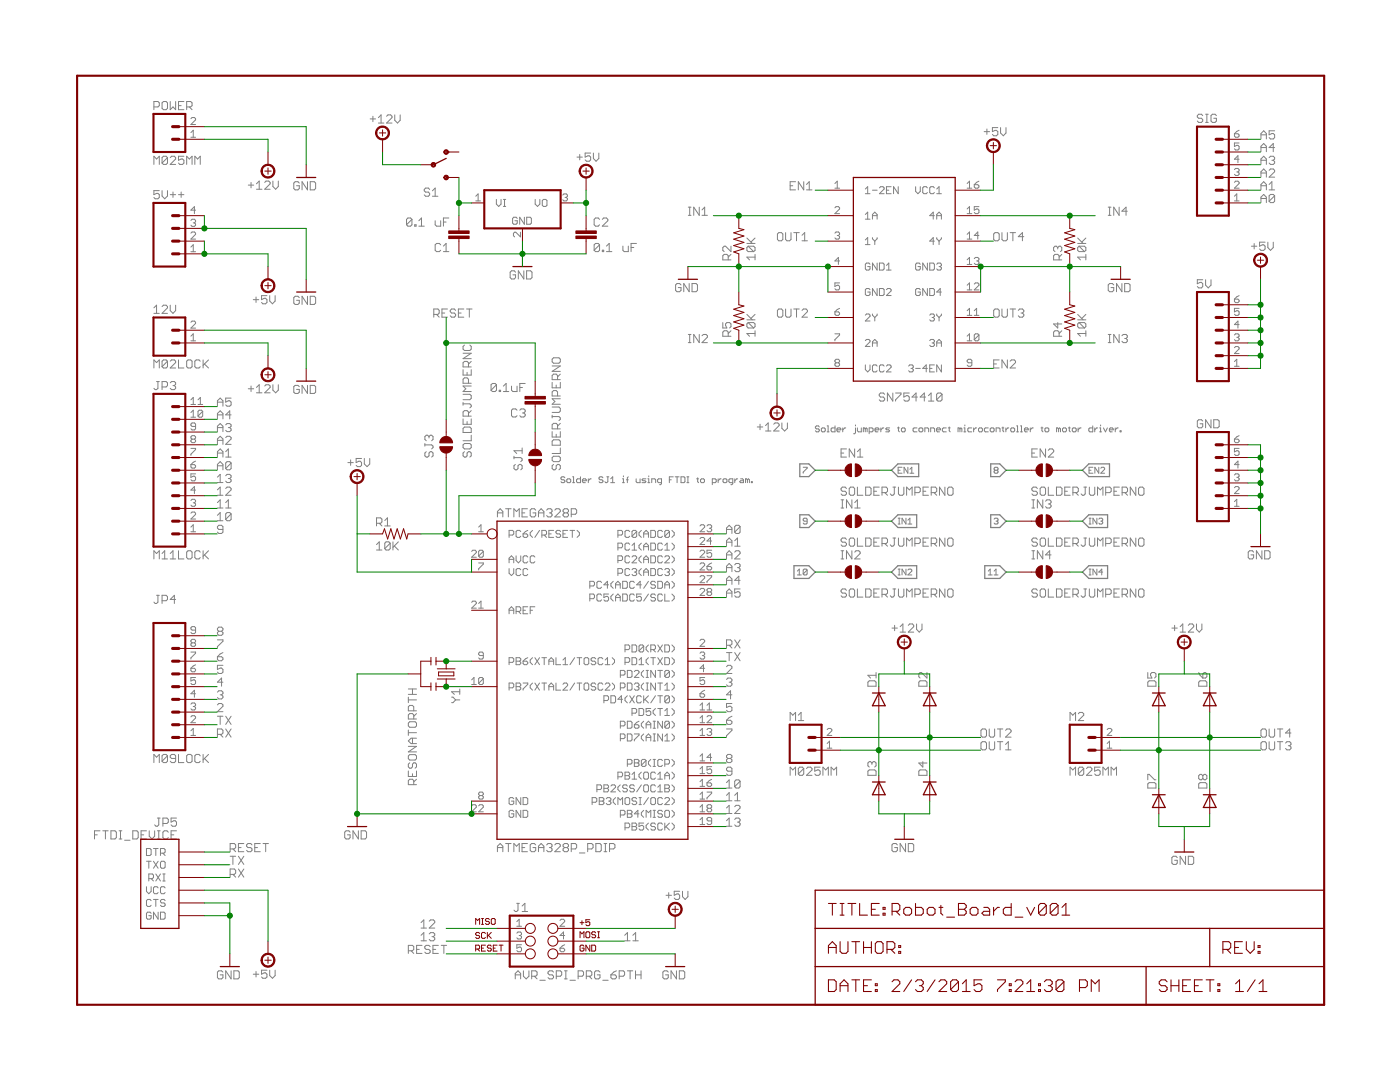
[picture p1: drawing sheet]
<svg xmlns="http://www.w3.org/2000/svg" width="279mm" height="216mm" viewBox="0 0 279 216" stroke-linecap="round" stroke-linejoin="round" font-family="sans-serif">
<g fill="none" stroke="#808080" stroke-width=".2">
<path d="M30.7 21.3h.8l.3-.2v-.6l-.3-.2h-.8v1.6M30.7 32.8v-1.6l.5 .5 .6-.5v1.6M31.8 38h-1.1v.8l.5-.2h.3l.3 .2v.6l-.3 .3h-.5l-.3-.3M32.3 38v1.1l.6 .6 .5-.6v-1.1M32.6 20.3h.5l.3 .2v1.1l-.3 .3h-.5l-.3-.3v-1.1zM33.4 31.5l-.3-.3h-.5l-.3 .3v1M33.4 31.5v1l-.3 .3h-.5l-.3-.3M33.4 31.5l-1.1 1M34 20.3v1.6l.5-.6 .6 .6v-1.6M34 31.5l.2-.3h.6l.3 .3v.2l-1.1 1.1h1.1M34 38.8h1.1M34.5 38.3v1.1"/>
<path d="M35.6 38.8h1.1M35.6 21.1h.6M36.2 38.3v1.1M36.7 20.3h-1.1v1.6h1.1M36.7 31.2h-1.1v.8l.6-.3h.2l.3 .3v.5l-.3 .3h-.5l-.3-.3M37.3 21.3h.8l.2-.2v-.6l-.2-.2h-.8v1.6M37.3 32.8v-1.6l.5 .5 .5-.5v1.6M37.8 21.3l.5 .6M38.1 23.7l.2-.2h.5l.2 .2v.2l-.9 .9h.9M38.1 26.5l.5-.5v1.4M38.1 27.4h.9M38.9 32.8v-1.6l.5 .5 .6-.5v1.6"/>
<path d="M49.6 36.9h1M50.1 36.4v1.1M51.2 36.7l.5-.6v1.7M51.2 37.8h1.1M52.8 36.4l.3-.3h.5l.3 .3v.3l-1.1 1.1h1.1M54.5 36.1v1.1l.5 .6 .5-.6v-1.1M59.7 36.5l-.2-.2h-.6l-.3 .2v1.1l.3 .3h.6l.2-.3v-.5h-.5M61.4 36.3v1.6l-1.1-1.6v1.6M61.9 36.3h.8l.3 .2v1.1l-.3 .3h-.8zM73.9 23.7h1.1M74.4 23.2v1.1M75.5 23.5l.6-.6v1.7"/>
<path d="M75.5 24.6h1.1M77.2 23.2l.2-.3h.6l.2 .3v.3l-1 1.1h1M78.8 22.9v1.1l.5 .6 .6-.6v-1.1M85.7 37.8l-.2-.3h-.6l-.2 .3v.3l.2 .2h.6l.2 .3v.3l-.2 .3h-.6l-.2-.3M86.3 38.1l.5-.6v1.7M86.3 39.2h1.1M95 39.2l.4-.5v1.4M99.1 39.8v.9l.4 .5 .5-.5v-.9M100.5 39.8h.4M100.7 39.8v1.4M106.8 39.8v.9l.5 .5 .4-.5v-.9M112.3 38.9l.2-.2h.5l.2 .2v.3l-.2 .2"/>
<path d="M112.8 39.4h.2M113 39.4l.2 .2v.3l-.2 .2h-.5l-.2-.2M115.1 31.3h1.1M115.7 30.8v1.1M117.9 30.5h-1.1v.8l.5-.2h.3l.3 .2v.6l-.3 .3h-.5l-.3-.3M118.4 30.5v1.1l.6 .6 .5-.6v-1.1M157.7 37.1h.5M158.8 36.3h-1.1v1.6h1.1M160.4 36.3v1.6l-1.1-1.6v1.6M161 37.9h1.1M161 36.8l.5-.5v1.6M166.6 36.6l.5-.4v1.3"/>
<path d="M166.6 37.5h1M172.7 37.7l.5-.4v1.4M172.7 38.7h.9M174.1 38h.9M175.5 37.5l.2-.2h.5l.2 .2v.2l-.9 1h.9M176.9 38h.5M177.8 37.3h-.9v1.4h.9M179.3 37.3v1.4l-1-1.4v1.4M182.7 37.3v.9l.5 .5 .5-.5v-.9M185.1 37.5l-.3-.2h-.4l-.3 .2v.9l.3 .3h.4l.3-.3M186.5 37.5l-.3-.2h-.4l-.3 .2v.9l.3 .3h.4l.3-.3M186.9 38.7h1"/>
<path d="M186.9 37.7l.5-.4v1.4M193 37.5h1M193 36.6l.5-.4v1.3M194.4 36.9h.7l.3 .2v.2l-.3 .2h-.4l-.3-.2zM195.4 36.2l-1 .7M196.4 26.3h1.1M197 25.7v1.1M199.1 25.5h-1v.8l.5-.3h.3l.2 .3v.5l-.2 .3h-.6l-.2-.3M199.7 25.5v1l.5 .6 .6-.6v-1M240 23.1l-.2-.3h-.6l-.2 .3v.2l.2 .3h.6l.2 .3v.3l-.2 .2h-.6l-.2-.2M240.6 22.8h.5M240.6 24.4h.5"/>
<path d="M240.9 22.8v1.6M242.8 23.1l-.3-.3h-.5l-.3 .3v1.1l.3 .2h.5l.3-.2v-.6h-.6M246.4 33.8l.2-.2h.5l.2 .2v.3l-.2 .2M246.4 26.7h.7l.2 .2v.3l-.2 .2h-.5l-.2-.2zM246.4 36.4l.2-.2h.5l.2 .2v.2l-.9 .9h.9M246.4 39.2l.4-.5v1.4M246.8 34.3h.3M247.1 34.3l.2 .2v.3l-.2 .2h-.5l-.2-.2M247.3 28.5h-.9v.7l.7-.2 .2 .2v.5l-.2 .2h-.5l-.2-.2M247.3 31.8h-.9l.7-.7v1.4M247.3 26l-.9 .7M251.7 30.3v-1.1l.5-.6 .5 .6v1.1"/>
<path d="M251.7 37.9v-1.1l.5-.5 .5 .5v1.1M251.7 37.1h1M251.7 35.3v-1l.5-.6 .5 .6v1M251.7 27.7v-1.1l.5-.5 .5 .5v1.1M251.7 32.8v-1.1l.5-.5 .5 .5v1.1M251.7 26.9h1M251.7 29.4h1M251.7 32h1M251.7 34.5h1M251.7 39.6h1M253.3 34l.3-.3h.5l.3 .3v.3l-1.1 1h1.1M253.3 31.5l.3-.3h.5l.3 .3v.2l-.3 .3"/>
<path d="M253.3 37.9h1.1M253.3 36.8l.5-.5v1.6M253.8 32h.3M254.1 32l.3 .3v.2l-.3 .3h-.5l-.3-.3M254.4 26.1h-1.1v.8l.5-.3h.3l.3 .3v.6l-.3 .2h-.5l-.3-.2M254.4 29.4h-1.1l.8-.8v1.7M254.4 39.1v1.1l-.3 .2h-.5l-.3-.2M254.4 39.1l-.3-.3h-.5l-.3 .3v1.1M254.4 39.1l-1.1 1.1M38.1 49.3l.5-.5v1.4M38.1 50.2h.9M38.1 46.5l.2-.2h.5l.2 .2v.3l-.9 .9h.9"/>
<path d="M38.1 44l.2-.2h.5l.2 .2v.2l-.2 .3M38.6 44.5h.2M38.8 44.5l.2 .2v.2l-.2 .3h-.5l-.2-.3M39 41.9h-.9l.7-.7v1.4M50.5 59.8h1.1M51.1 59.3v1M53.3 59h-1.1v.8l.8-.3 .3 .3v.5l-.3 .3h-.5l-.3-.3M53.8 59v1.1l.6 .5 .5-.5v-1.1M59.7 59.4l-.2-.3h-.6l-.3 .3v1.1l.3 .2h.6l.2-.2v-.6h-.5M61.4 59.1v1.6l-1.1-1.6v1.6M61.9 59.1h.8l.3 .3v1.1l-.3 .2h-.8zM82.2 43.8l-.3-.3h-.5l-.3 .3v1.1"/>
<path d="M82.2 43.8v1.1l-.3 .2h-.5l-.3-.2M82.2 43.8l-1.1 1.1M82.8 44.9h.2v.2h-.2zM83.6 45.1h1.1M83.6 44l.5-.5v1.6M86.8 44v.9l.3 .2h.8v-1.1M87.9 48.9l-.2-.3h-.6l-.3 .3v1l.3 .3h.6l.2-.3M88.5 44.3h.5M88.5 50.2h1.1M88.5 49.1l.5-.5v1.6M89.6 43.5h-1.1v1.6M95 40.1h.9"/>
<path d="M100.5 41.2h.4M102.9 54.3l-.3-.3h-.5l-.3 .3v1.1l.3 .3h.5l.3-.3v-.6h-.5M103.2 43.6l-.2-.3h-.5l-.2 .3v.9l.2 .2h.5l.2-.2v-.5h-.4M103.9 46.3v1l-1-1h-.2l-.2 .3v.4l.2 .3M104.5 54v1.7l-1.1-1.7v1.7M104.6 43.3v1.4l-.9-1.4v1.4M105.1 54h.8l.3 .3v1.1l-.3 .3h-.8zM105.1 43.3h.7l.2 .3v.9l-.2 .2h-.7zM108.2 40l.3-.2h.4l.3 .2v1l-.3 .2h-.4l-.3-.2zM119.7 43.8l-.3-.3h-.5l-.3 .3v1.1l.3 .2h.5l.3-.2M119.7 48.9l-.3-.3h-.5l-.3 .3v1M119.7 48.9v1l-.3 .3h-.5l-.3-.3"/>
<path d="M119.7 48.9l-1.1 1M120.2 43.8l.3-.3h.5l.3 .3v.2l-1.1 1.1h1.1M120.2 49.9h.3v.3h-.3zM121 50.2h1.1M121 49.1l.6-.5v1.6M124.3 49.1v.8l.3 .3h.8v-1.1M125.9 49.4h.6M127 48.6h-1.1v1.6M135.9 56.9l-.3-.3h-.5l-.3 .3v1l.3 .3h.5l.3-.3v-.5h-.5M137.4 43h.5M137.4 41.3h.5M137.5 56.6v1.6l-1-1.6v1.6"/>
<path d="M137.6 41.3v1.7M138.1 56.6h.8l.3 .3v1l-.3 .3h-.8zM139.6 41.3v1.7l-1.1-1.7v1.7M140.1 41.9l.5-.6v1.7M140.1 43h1.1M145.3 51.9v-.9l-.2-.2h-.6l-.2 .2v.9h1.6M145.9 49.1v1.1l-1.1-1.1h-.3l-.2 .3v.6l.2 .2M145.9 50.8l-.6 .5M149.1 48.6h1.6M149.1 47.5l1 1.1M149.3 49.1l-.2 .3v.6l.2 .2h1.1M149.3 49.1h1.1l.3 .3v.6l-.3 .2"/>
<path d="M149.3 49.1l1.1 1.1M150.7 51.3h-1.6l.5 .6M150.7 50.8v1.1M150.7 47.5l-.8 .8M155.2 46.7l.2-.3h.6l.2 .3v1.1l-.2 .2h-.6l-.2-.2zM156.8 46.4v1.4l.3 .2h.5l.3-.2v-1.4M158.4 46.4h1.1M159 46.4v1.6M160.1 48h1M160.1 46.9l.5-.5v1.6M166.6 41.5l.3-.3h.4l.3 .3v.2l-1 .9h1M166.6 46.5l.3-.2h.4l.3 .2v.3l-.3 .2"/>
<path d="M167.1 47h.2M167.3 47l.3 .2v.3l-.3 .2h-.4l-.3-.2M167.6 56.5h-1v.6l.7-.2 .3 .2v.5l-.3 .2h-.4l-.3-.2M167.6 52.1h-1l.7-.7v1.4M172.7 47.9l.5-.5v1.4M172.7 42.8l.5-.5v1.4M172.7 43.7h.9M172.7 48.8h.9M173.6 52.7l-.2-.2h-.5l-.2 .2v1l.2 .2h.5l.2-.2v-.5h-.4M173.6 57.8l-.2-.2h-.5l-.2 .2v.9l.2 .3h.5l.2-.3v-.4h-.4M174.1 43.7v-.9l.5-.5 .4 .5v.9M174.1 47.4v.2l.5 .5"/>
<path d="M174.1 43h.9M174.6 48.1v.7M175 52.5v1.4l-.9-1.4v1.4M175 57.6v1.4l-.9-1.4v1.4M175 47.4v.2l-.4 .5M175.5 57.6h.7l.2 .2v.9l-.2 .3h-.7zM175.5 52.5h.7l.2 .2v1l-.2 .2h-.7zM176.9 57.8l.2-.2h.5l.2 .2v.2l-.9 1h.9M176.9 53.9h.9M176.9 53l.5-.5v1.4M183.7 57.8l-.3-.2h-.4l-.3 .2v.9l.3 .3h.4l.3-.3v-.4h-.5M183.7 52.7l-.3-.2h-.4l-.3 .2v1l.3 .2h.4l.3-.2v-.5h-.5"/>
<path d="M185.1 52.5v1.4l-1-1.4v1.4M185.1 57.6v1.4l-1-1.4v1.4M185.5 52.5h.7l.3 .2v1l-.3 .2h-.7zM185.5 57.6h.7l.3 .2v.9l-.3 .3h-.7zM186.5 43h-1l.7-.7v1.4M186.5 48.1h-1l.7-.7v1.4M186.9 43.7v-.9l.5-.5 .5 .5v.9M186.9 47.4v.2l.5 .5M186.9 52.7l.3-.2h.4l.3 .2v.3l-.3 .2M186.9 43h1M187.4 53.2h.2M187.4 48.1v.7"/>
<path d="M187.6 53.2l.3 .2v.3l-.3 .2h-.4l-.3-.2M187.9 58.3h-1l.7-.7v1.4M187.9 47.4v.2l-.5 .5M193 51.8l.5-.4v1.4M193 46.8l.5-.5v1.4M193 47.7h1M193 42.6h1M193 41.7l.5-.5v1.4M193 57.8h1M193 56.9l.5-.4v1.3M193 52.8h1M194.4 51.6l.3-.2h.4l.3 .2v.2l-.3 .3"/>
<path d="M194.4 56.7l.3-.2h.4l.3 .2v.2l-1 .9h1M194.9 52.1h.2M195.1 52.1l.3 .2v.2l-.3 .3h-.4l-.3-.3M195.4 41.2h-1v.7l.5-.2h.2l.3 .2v.5l-.3 .2h-.4l-.3-.2M195.4 47h-1l.7-.7v1.4M198.3 46.7l.3-.3h.5l.3 .3v1.1l-.3 .2h-.5l-.3-.2zM200 46.4v1.4l.2 .2h.6l.2-.2v-1.4M201.6 46.4h1.1M202.1 46.4v1.6M204.3 47.2h-1.1l.8-.8v1.6M211.1 49.4l-.3-.3h-.3l-.2 .3v.6l.2 .2M211.1 49.4l.3-.3h.2l.3 .3v.6l-.3 .2"/>
<path d="M211.1 49.4v.3M211.4 51.9v-.9l-.3-.2h-.6l-.2 .2v.9h1.6M211.9 50.8l-.5 .5M215.1 48.6h1.6M215.1 47.5l1.1 1.1M215.3 49.1l-.2 .3v.6l.2 .2h1.1M215.3 49.1h1.1l.3 .3v.6l-.3 .2M215.3 49.1l1.1 1.1M216.7 51.3h-1.6l.5 .6M216.7 50.8v1.1M216.7 47.5l-.8 .8M221.2 43h.5"/>
<path d="M221.2 41.3h.5M221.4 41.3v1.7M222.3 56.9l-.3-.3h-.6l-.2 .3v1l.2 .3h.6l.3-.3v-.5h-.6M223.4 41.3v1.7l-1.1-1.7v1.7M223.9 56.6v1.6l-1.1-1.6v1.6M224.5 56.6h.8l.2 .3v1l-.2 .3h-.8zM225 42.1h-1.1l.8-.8v1.7M240 55.8h-1v.8l.5-.3h.3l.2 .3v.6l-.2 .2h-.6l-.2-.2M240.6 55.8v1.1l.5 .5 .6-.5v-1.1M246.4 40.1h.9M246.4 59.7h.7l.2 .2v.3l-.2 .2h-.5l-.2-.2zM247.3 59l-.9 .7"/>
<path d="M249.7 49.1h1.1M250.3 48.6v1.1M251.7 40.4v-1.1l.5-.5 .5 .5v1.1M252.5 48.3h-1.1v.8l.5-.2h.3l.3 .2v.6l-.3 .3h-.5l-.3-.3M253 48.3v1.1l.6 .6 .5-.6v-1.1M30.7 73.4v-1.6l.5 .5 .6-.5v1.6M30.7 61.4l.5-.5v1.6M30.7 62.5h1.1M31.2 76.1h.6M31.5 76.1v1.4l-.3 .2h-.2l-.3-.2M32.3 77.2h.8l.3-.3v-.5l-.3-.3h-.8v1.6M32.3 61.2l.3-.3h.5l.3 .3v.2l-1.1 1.1h1.1"/>
<path d="M33.4 72.1l-.3-.3h-.5l-.3 .3v1.1M33.4 72.1v1.1l-.3 .2h-.5l-.3-.2M33.4 72.1l-1.1 1.1M34 72.1l.2-.3h.6l.3 .3v.2l-1.1 1.1h1.1M34 60.9v1.1l.5 .5 .6-.5v-1.1M34 76.4l.2-.3h.6l.3 .3v.3l-.3 .2M34.5 76.9h.3M34.8 76.9l.3 .3v.3l-.3 .2h-.6l-.2-.2M35.6 71.8v1.6h1.1M37.3 72.1l.2-.3h.6l.2 .3v1.1l-.2 .2h-.6l-.2-.2zM38.1 64.3l.2-.2h.5l.2 .2v.2l-.9 1h.9M38.1 67.1l.5-.5v1.4"/>
<path d="M38.1 79.8l.5-.5v1.4M38.1 68h.9M39.5 79.8l.5-.5v1.4M40 72.1l-.3-.3h-.5l-.3 .3v1.1l.3 .2h.5l.3-.2M40.5 71.8v1.6M40.8 72.6l.8 .8M41.6 71.8l-1.1 1.1M46.1 79.4h-1.1v.8l.8-.2 .3 .2v.6l-.3 .2h-.5l-.3-.2M49.6 77.6h1M50.1 77v1.1M51.2 77.3l.5-.5v1.6M51.2 78.4h1.1"/>
<path d="M52.8 77l.3-.2h.5l.3 .2v.3l-1.1 1.1h1.1M54.5 76.8v1.1l.5 .5 .5-.5v-1.1M59.7 77.2l-.2-.3h-.6l-.3 .3v1.1l.3 .2h.6l.2-.2v-.6h-.5M61.4 76.9v1.6l-1.1-1.6v1.6M61.9 76.9h.8l.3 .3v1.1l-.3 .2h-.8zM86.6 62.7h.8l.3-.2v-.6l-.3-.2h-.8v1.6M87.1 62.7l.6 .6M88.2 62.5h.6M89.3 61.7h-1.1v1.6h1.1M90.9 61.9l-.2-.2h-.6l-.2 .2v.3l.2 .3h.6l.2 .2v.3l-.2 .3h-.6l-.2-.3M91.5 62.5h.5M92.4 73.8v1h1.6v-1"/>
<path d="M92.4 78.7h1.4l.2 .3v.5l-.2 .3h-1.4M92.4 70.5h1.6l-1.6 1.1h1.6M92.6 61.7h-1.1v1.6h1.1M92.7 68.9l-.3 .2v.6l.3 .2h1.1l.2-.2v-.6l-.2-.2M93.1 61.7h1.1M93.2 74.3v.5M93.5 73.2v-.8l-.3-.3h-.5l-.3 .3v.8h1.6M93.5 76.5v-.8l-.3-.3h-.5l-.3 .3v.8h1.6M93.7 61.7v1.6M94 77h-1.6l.6 .6-.6 .5h1.6M94 72.1l-.5 .6M99.1 76.8l-.3-.3h-.5l-.3 .3v1.1"/>
<path d="M99.1 76.8v1.1l-.3 .2h-.5l-.3-.2M99.1 76.8l-1.1 1.1M99.6 77.9h.3v.2h-.3zM100.5 78.1h1M100.5 77l.5-.5v1.6M102.1 77v.9l.3 .2h.8v-1.1M103.7 77.3h.6M104.8 76.5h-1.1v1.6M110.2 76.3v1.1h1.6v-1.1M110.2 73h1.6l-1.6 1.1h1.6M110.5 71.4h1l.3 .3v.5l-.3 .3h-1l-.3-.3v-.5zM111 76.8v.6"/>
<path d="M111.3 75.8v-.9l-.3-.2h-.5l-.3 .2v.9h1.6M111.3 79v-.8l-.3-.3h-.5l-.3 .3v.8h1.6M111.8 79.6h-1.6l.5 .5-.5 .6h1.6M111.8 74.7l-.5 .5M137.4 68.4h.5M137.4 66.7h.5M137.6 66.7v1.7M139.6 66.7v1.7l-1.1-1.7v1.7M140.1 67l.3-.3h.5l.3 .3v.3l-1.1 1.1h1.1M144.3 64.4v1h.8l-.3-.8 .3-.2h.5l.3 .2v.6l-.3 .2M145.3 67.1v-.8l-.2-.3h-.6l-.2 .3v.8h1.6M145.9 66l-.6 .5"/>
<path d="M149.1 63.8h1.6M149.1 62.7l1 1.1M149.3 64.4h1.1l.3 .2v.6l-.3 .2M149.3 64.4l-.2 .2v.6l.2 .2h1.1M149.3 64.4l1.1 1M150.7 66v1.1M150.7 66.5h-1.6l.5 .6M150.7 62.7l-.8 .8M155.4 61.7h.6l.2 .2v1.1l-.2 .3h-.6l-.2-.3v-1.1zM156.8 61.7v1.3l.3 .3h.5l.3-.3v-1.3M158.4 61.7h1.1M159 61.7v1.6"/>
<path d="M160.1 61.9l.2-.2h.6l.2 .2v.3l-1 1.1h1M166.6 62.2h.7l.3 .3v.2l-.3 .2h-.4l-.3-.2zM166.6 66.6h1v.2l-1 1v.2M166.9 72.4l-.3 .2v.3l.3 .2h.4l.3-.2v-.3l-.3-.2M166.9 72.4l-.3-.2v-.3l.3-.2h.4l.3 .2v.3l-.3 .2M166.9 72.4h.4M167.6 61.5l-1 .7M172.7 72.8v.9l.5 .5 .4-.5v-.9M172.7 68l.2-.3h.5l.2 .3v.2l-.9 .9h.9M172.7 62.9l.2-.2h.5l.2 .2v.2l-.9 1h.9M174.1 69.1v-.9l.5-.5 .4 .5v.9M174.1 62.7v.2l.5 .5"/>
<path d="M174.1 68.4h.9M174.6 63.4v.7M175 62.7v.2l-.4 .5M175 73l-.2-.2h-.5l-.2 .2v1l.2 .2h.5l.2-.2M176.4 73l-.2-.2h-.5l-.2 .2v1l.2 .2h.5l.2-.2M176.6 78.7l-.3-.3h-.6l-.2 .3v.3l.2 .2h.6l.3 .3v.3l-.3 .2h-.6l-.2-.2M176.9 73l.2-.2h.5l.2 .2v.3l-.9 .9h.9M178.2 78.4v1.6l-1.1-1.6v1.6M178.7 78.4h1.1v.3l-1.1 1.1v.2M181.3 73l.3-.2h.4l.3 .2v.3l-.3 .2M181.5 78.4h-1.1v.8l.5-.2h.3l.3 .2v.6l-.3 .2h-.6l-.2-.2M181.8 73.5h.2"/>
<path d="M182 73.5l.3 .2v.3l-.3 .2h-.4l-.3-.2M182.7 73.5h1M183.1 79.2h-1.1l.8-.8v1.6M184.7 79.2h-1.1l.9-.8v1.6M185.1 73.5h-1l.7-.7v1.4M185.3 79l.5-.6v1.6M185.5 62.9l.3-.2h.4l.3 .2v.2l-.3 .3M185.5 68l.3-.3h.4l.3 .3v.2l-.3 .2M185.5 73.5h.5M186 68.4h.2M186 63.4h.2M186.2 63.4l.3 .2v.2l-.3 .3h-.4l-.3-.3"/>
<path d="M186.2 68.4l.3 .3v.2l-.3 .2h-.4l-.3-.2M186.5 72.8h-1v1.4h1M186.9 62.7v.2l.5 .5M186.9 69.1v-.9l.5-.5 .5 .5v.9M186.9 68.4h1M187.4 63.4v.7M187.9 72.8v1.4l-1-1.4v1.4M187.9 62.7v.2l-.5 .5M188 78.7l-.3-.3h-.5l-.3 .3v1.1M188 78.7v1.1l-.3 .2h-.5l-.3-.2M188 78.7l-1.1 1.1M193 62l.5-.5v1.4"/>
<path d="M193 68h1M193 62.9h1M193 67.1l.5-.5v1.4M194 72.4h-.7l-.3-.2v-.3l.3-.2h.4l.3 .2v1l-.3 .2h-.4l-.3-.2M194.4 62l.5-.5v1.4M194.4 62.9h1M195.4 66.8v1l-.3 .2h-.4l-.3-.2M195.4 66.8l-.3-.2h-.4l-.3 .2v1M195.4 66.8l-1 1M198.3 61.9l.3-.2h.5l.3 .2v1.1l-.3 .3h-.5l-.3-.3zM198.3 72.6h.6M199.4 71.8h-1.1v1.6h1.1"/>
<path d="M200 61.7v1.3l.2 .3h.6l.2-.3v-1.3M201 71.8v1.6l-1-1.6v1.6M201.6 72.1l.3-.3h.5l.3 .3v.2l-1.1 1.1h1.1M201.6 61.7h1.1M202.1 61.7v1.6M203.2 61.9l.3-.2h.5l.3 .2v.3l-.3 .3M203.8 62.5h.2M204 62.5l.3 .2v.3l-.3 .3h-.5l-.3-.3M211.1 64.4v1l-.8-.8h1.6M211.4 67.1v-.8l-.3-.3h-.6l-.2 .3v.8h1.6M211.9 66l-.5 .5M215.1 63.8h1.6"/>
<path d="M215.1 62.7l1.1 1.1M215.3 64.4h1.1l.3 .2v.6l-.3 .2M215.3 64.4l-.2 .2v.6l.2 .2h1.1M215.3 64.4l1.1 1M216.7 66v1.1M216.7 66.5h-1.6l.5 .6M216.7 62.7l-.8 .8M221.2 68.4h.5M221.2 66.7h.5M221.4 66.7v1.7M223.4 66.7v1.7l-1.1-1.7v1.7M223.9 67l.3-.3h.5l.3 .3v.3l-.3 .2"/>
<path d="M224.5 67.5h.2M224.7 67.5l.3 .3v.3l-.3 .3h-.5l-.3-.3M246.4 66.8l.2-.2h.5l.2 .2v.3l-.2 .2M246.4 69.4l.2-.2h.5l.2 .2v.2l-.9 .9h.9M246.4 73.1h.9M246.4 72.2l.4-.5v1.4M246.8 67.3h.3M247.1 67.3l.2 .2v.3l-.2 .2h-.5l-.2-.2M247.3 61.5h-.9v.7l.7-.2 .2 .2v.5l-.2 .2h-.5l-.2-.2M247.3 64.8h-.9l.7-.7v1.4M38.1 82.3l.5-.4v1.3M38.1 89.5h.9v.2l-.9 .9v.3"/>
<path d="M38.1 92.7h.7l.2 .2v.3l-.2 .2h-.5l-.2-.2zM38.1 99.9l.2-.3h.5l.2 .3v.2l-.2 .2M38.1 83.2h.9M38.1 80.7h.9M38.3 87.6l-.2-.2v-.2l.2-.3h.5l.2 .3v.2l-.2 .2M38.3 87.6l-.2 .3v.2l.2 .2h.5l.2-.2v-.2l-.2-.3M38.3 87.6h.5M39 94.6h-.9v.6l.7-.2 .2 .2v.5l-.2 .2h-.5l-.2-.2M39 85.1h-.7l-.2-.2v-.3l.2-.2h.5l.2 .2v1l-.2 .2h-.5l-.2-.2M39 97.8h-.9l.7-.7v1.4M39 92l-.9 .7M39.5 80.7h.9"/>
<path d="M40.4 82.1v.9l-.2 .2h-.4l-.3-.2M40.4 82.1l-.2-.2h-.4l-.3 .2v.9M40.4 82.1l-.9 .9M43.4 96.3h1.1M43.4 81v-1l.5-.6 .6 .6v1M43.4 83.6v-1.1l.5-.5 .6 .5v1.1M43.4 86.1v-1.1l.5-.5 .6 .5v1.1M43.4 88.7v-1.1l.5-.5 .6 .5v1.1M43.4 91.2v-1.1l.5-.5 .6 .5v1.1M43.4 93.7v-1l.5-.6 .6 .6v1M43.4 98.8h1.1M43.4 90.4h1.1"/>
<path d="M43.4 95.2l.5-.5v1.6M43.4 97.7l.5-.5v1.6M43.4 80.2h1.1M43.4 82.8h1.1M43.4 85.3h1.1M43.4 87.9h1.1M43.4 92.9h1.1M45 84.8l.3-.3h.5l.3 .3v.2l-.3 .3M45 87.3l.3-.2h.5l.3 .2v.3l-1.1 1.1h1.1M45 94.9l.3-.2h.5l.3 .2v.3l-.3 .3M45 97.5l.3-.3h.5l.3 .3v.2l-1.1 1.1h1.1M45 91.2h1.1"/>
<path d="M45 90.1l.6-.5v1.6M45.6 95.5h.2M45.6 85.3h.2M45.8 95.5l.3 .3v.2l-.3 .3h-.5l-.3-.3M45.8 85.3l.3 .3v.3l-.3 .2h-.5l-.3-.2M46.1 92.4l-.3-.3h-.5l-.3 .3v1.1M46.1 92.4v1.1l-.3 .2h-.5l-.3-.2M46.1 82.8h-1.1l.8-.8v1.6M46.1 92.4l-1.1 1.1M69.4 92.3h1.1M70 91.8v1.1M72.2 91.5h-1.1v.8l.5-.3h.3l.3 .3v.6l-.3 .2h-.6l-.2-.2"/>
<path d="M72.7 91.5v1.1l.6 .5 .5-.5v-1.1M84.8 88.5v.5M84.8 88.8h1.3l.3 .2v.3l-.3 .3M85.1 90.1l-.3 .3v.6l.3 .2h.2l.3-.2v-.6l.3-.3h.2l.3 .3v.6l-.3 .2M85.6 87.1l.3-.3h.2l.3 .3v.6l-.3 .2M85.6 87.1l-.3-.3h-.2l-.3 .3v.6l.3 .2M85.6 87.1v.3M92.4 80.3v.6M92.4 83.6v1.1h1.6v-1.1M92.4 80.6h1.4l.2 .3v.2l-.2 .3M92.7 90.1l-.3 .3v.6l.3 .2h.3l.2-.2v-.6l.3-.3h.3l.2 .3v.6l-.2 .2M92.7 85.2h1.1l.2 .3v.8h-1.6v-.8z"/>
<path d="M92.7 88.5h1.1l.2 .3v.5l-.2 .3h-1.1l-.3-.3v-.5zM93.2 84.1v.6M93.5 83v-.8l-.3-.3h-.5l-.3 .3v.8h1.6M94 86.8v1.1h-1.6M94 81.9l-.5 .6M102.6 91v.6M102.6 91.3h1.3l.3 .3v.2l-.3 .3M102.8 92.7l-.2 .2v.6l.2 .2h.3l.3-.2v-.6l.3-.2h.2l.3 .2v.6l-.3 .2M103.2 81.9l-.3-.3h-.5l-.3 .3v1.1l.3 .2h.5l.3-.2M103.7 81.9l.3-.3h.5l.3 .3v.2l-.3 .3M104.2 89.9h-1.6l.5 .6M104.2 89.4v1.1"/>
<path d="M104.3 82.4h.2M104.5 82.4l.3 .3v.3l-.3 .2h-.5l-.3-.2M110.2 81.2h1.3l.3 .3v.5l-.3 .3h-1.3M110.2 83.1h1.3l.3 .3v.3l-.3 .2M110.2 86.1v1.1h1.6v-1.1M110.2 88l.3-.2h1l.3 .2v.8h-1.6zM110.2 91.3l.3-.3h1l.3 .3v.5l-.3 .3h-1l-.3-.3zM110.2 82.8v.6M110.5 92.7l-.3 .2v.6l.3 .2h.2l.3-.2v-.6l.3-.2h.2l.3 .2v.6l-.3 .2M111 86.7v.5M111.3 85.6v-.8l-.3-.3h-.5l-.3 .3v.8h1.6M111.8 89.4v1.1h-1.6"/>
<path d="M111.8 84.5l-.5 .5M112.7 95.3l-.2-.2h-.4l-.1 .4 .1 .2h.4l.2 .4-.2 .2h-.4l-.1-.2M113.3 95.5h.4l.2 .2v.4l-.2 .2h-.4l-.2-.2v-.4zM114.3 95.1h.2v1.2M114.3 96.3h.4M115.8 95.1v1.2h-.5l-.2-.2v-.4l.2-.2h.5M116.2 95.9h.8l-.2-.4h-.4l-.2 .2v.4l.2 .2h.4M117.4 95.5v.8M118 95.5h-.2l-.4 .4M120.3 95.3l-.2-.2h-.4l-.2 .4 .2 .2h.4l.2 .4-.2 .2h-.4l-.2-.2M121.1 95.1h.4M121.3 95.1v1l-.2 .2-.4-.2"/>
<path d="M121.9 96.3h.8M121.9 95.5l.4-.4v1.2M124.2 96.3h.4M124.2 95.5h.2v.8M124.4 95v.1M125 95.7h.4M125.4 95.1l-.2 .2v1M127 95.5v.6l.1 .2h.6v-.8M128.9 95.5h-.6l-.2 .2 .2 .2h.4l.2 .2-.2 .2h-.6M129.3 96.3h.4M129.3 95.5h.2v.8M129.5 95v.1"/>
<path d="M130.1 96.3v-.8h.6l.2 .2v.6M132 96.3h-.6l-.2-.2v-.4l.2-.2h.6v1l-.4 .2M133.6 95.7h.4M134.4 95.1h-.8v1.2M134.7 95.1h.8M135.1 95.1v1.2M135.9 95.1h.6l.2 .2v.8l-.2 .2h-.6zM137.1 95.1h.4M137.1 96.3h.4M137.3 95.1v1.2M139 95.5h.4M139.2 95.3v.8l.2 .2"/>
<path d="M139.8 95.7l.2-.2h.4l.2 .2v.4l-.2 .2h-.4l-.2-.2zM142.2 96.3h.5l.2-.2v-.4l-.2-.2h-.5v1.2M143.3 95.5v.8M143.9 95.5h-.2l-.4 .4M144.3 95.7l.2-.2h.4l.2 .2v.4l-.2 .2h-.4l-.2-.2zM146.2 96.3h-.5l-.2-.2v-.4l.2-.2h.5v1l-.3 .2M146.6 95.5v.8M147.2 95.5h-.2l-.4 .4M147.8 95.5h.4l.2 .2v.6h-.6l-.2-.2 .2-.2h.6M149.2 95.7l-.4-.2v.8M149.2 95.7v.6M149.2 95.7l.2-.2 .2 .2v.6"/>
<path d="M149.9 96.1h.2v.2h-.2zM151.1 85.2h1.1M151.7 84.6v1.1M152.8 84.9l.5-.5v1.6M152.8 86h1.1M154.4 84.6l.3-.2h.5l.3 .2v.3l-1.1 1.1h1.1M156 84.4v1.1l.6 .5 .5-.5v-1.1M160.3 93.2h.8v.2l-.8 .8v.2M163.5 85.2l-.2-.2h-.4l-.2 .2 .2 .4h.4l.2 .2-.2 .4h-.4l-.2-.2M164.1 85.4h.4l.2 .2v.4l-.2 .2h-.4l-.2-.2v-.4zM165.1 85h.2v1.2M165.1 86.2h.4"/>
<path d="M166.6 85v1.2h-.5l-.2-.2v-.4l.2-.2h.5M167 85.8h.8l-.2-.4h-.4l-.2 .2v.4l.2 .2h.4M167.9 90.4h.5M167.9 99.7h.5M168.1 99.7v1.7M168.2 85.4v.8M168.8 85.4h-.2l-.4 .4M168.9 89.6h-1v1.6h1M168.9 97.5l-.2-.3h-.6l-.2 .3v.2l.2 .3h.6l.2 .3v.3l-.2 .2h-.6l-.2-.2M169.5 97.5l.3-.3h.5l.3 .3v1.1l-.3 .2h-.5l-.3-.2zM170 99.7v1.7l-1.1-1.7v1.7M170.6 89.6v1.6l-1.1-1.6v1.6"/>
<path d="M170.7 85.4v1l-.4 .2M170.7 84.8v.2M171.1 85.4v.6l.2 .2h.6v-.8M171.1 97.2v1.6h1.1M171.1 91.2h1.1M171.1 90.1l.6-.5v1.6M172.7 85.6l-.4-.2v.8M172.7 85.6v.6M172.7 85.6l.2-.2 .2 .2v.6M172.8 97.2h.8l.2 .3v1.1l-.2 .2h-.8zM173.5 86.2h.5l.2-.2v-.4l-.2-.2h-.5v1.2M174.4 98h.5"/>
<path d="M174.6 85.8h.8l-.2-.4h-.4l-.2 .2v.4l.2 .2h.4M175.5 97.2h-1.1v1.6h1.1M175.8 85.4v.8M176 98.3h.8l.3-.3v-.5l-.3-.3h-.8v1.6M176.4 85.4h-.2l-.4 .4M176.6 98.3l.5 .5M177.5 85.4h-.5l-.2 .2 .2 .2h.4l.1 .2-.1 .2h-.6M178.2 97.2h.6M178.5 97.2v1.4l-.3 .2h-.3l-.2-.2M179.1 85.4h.4M179.2 93.8h.4M179.3 85.2v.8l.2 .2"/>
<path d="M179.3 97.2v1.4l.3 .2h.5l.3-.2v-1.4M179.9 85.6l.2-.2h.4l.2 .2v.4l-.2 .2h-.4l-.2-.2zM180 93.2h-.8v1.2h.8M180.9 98.8v-1.6l.6 .5 .5-.5v1.6M181.2 93.2v1.2l-.8-1.2v1.2M181.6 94.4h.8M181.6 93.6l.4-.4v1.2M182.6 98.3h.8l.3-.3v-.5l-.3-.3h-.8v1.6M183 85.4h-.6l-.2 .2v.4l.2 .2h.6M183.4 85.6l.2-.2h.4l.2 .2v.4l-.2 .2h-.4l-.2-.2zM184.2 98h.6M184.6 86.2v-.8h.5l.2 .2v.6"/>
<path d="M185.3 97.2h-1.1v1.6h1.1M185.3 80h1.1M185.7 86.2v-.8h.6l.2 .2v.6M185.8 98.3h.9l.2-.3v-.5l-.2-.3h-.9v1.6M186.4 98.3l.5 .5M186.9 85.8h.8l-.2-.4h-.4l-.2 .2v.4l.2 .2h.4M188.6 97.2v1.6l-1.1-1.6v1.6M188.8 85.4h-.5l-.2 .2v.4l.2 .2h.5M189.3 85.4h.3M189.4 97.2h.5l.3 .3v1.1l-.3 .2h-.5l-.3-.2v-1.1zM189.4 85.2v.8l.2 .2M191.6 85.6l-.4-.2v.8"/>
<path d="M191.6 85.6v.6M191.6 85.6l.2-.2 .2 .2v.6M192.4 86.2h.3M192.4 85.4h.2v.8M192.6 84.8v.2M193.9 85.4h-.6l-.2 .2v.4l.2 .2h.6M194.3 85.4v.8M194.9 85.4h-.2l-.4 .4M195.5 85.4h.4l.2 .2v.4l-.2 .2h-.4l-.2-.2v-.4zM197.2 85.4h-.6l-.2 .2v.4l.2 .2h.6M197.6 85.6l.2-.2h.4l.2 .2v.4l-.2 .2h-.4l-.2-.2zM198.6 93.8l-.2-.2 .2-.4h.4l.2 .2-.2 .4"/>
<path d="M198.6 93.8l-.2 .2 .2 .4h.4l.2-.2-.2-.4M198.6 93.8h.4M198.8 86.2v-.8h.6l.2 .2v.6M200 85.4h.3M200.2 85.2v.8l.1 .2M200.7 85.4v.8M201.3 85.4h-.2l-.4 .4M201.7 85.6l.2-.2h.4l.2 .2v.4l-.2 .2h-.4l-.2-.2zM202.9 85h.2v1.2M202.9 86.2h.4M203.7 85h.2v1.2M203.7 86.2h.3"/>
<path d="M204.4 85.8h.8l-.2-.4h-.4l-.2 .2v.4l.2 .2h.4M205.6 85.4v.8M205.9 90.4h.6M205.9 99.7h.6M206.2 85.4h-.2l-.4 .4M206.2 99.7v1.7M207 89.6h-1.1v1.6h1.1M207 97.5l-.2-.3h-.6l-.3 .3v.2l.3 .3h.6l.2 .3v.3l-.2 .2h-.6l-.3-.2M207.8 85.4h.4M207.9 97.2h.5l.3 .3v1.1l-.3 .2h-.5l-.3-.2v-1.1zM207.9 85.2v.8l.3 .2M208.1 99.7v1.7l-1.1-1.7v1.7"/>
<path d="M208.5 85.6l.2-.2h.4l.2 .2v.4l-.2 .2h-.4l-.2-.2zM208.7 89.6v1.6l-1.1-1.6v1.6M209.2 89.9l.3-.3h.5l.3 .3v.2l-1.1 1.1h1.1M209.2 97.2v1.6h1.1M210.8 97.2h.9l.2 .3v1.1l-.2 .2h-.9zM211.3 85.6l-.4-.2v.8M211.3 85.6v.6M211.3 85.6l.2-.2 .1 .2v.6M212 85.6l.2-.2h.4l.2 .2v.4l-.2 .2h-.4l-.2-.2zM212.5 98h.5M213.2 85.4h.4M213.4 85.2v.8l.2 .2"/>
<path d="M213.6 97.2h-1.1v1.6h1.1M214 85.6l.2-.2h.4l.2 .2v.4l-.2 .2h-.4l-.2-.2zM214.1 98.3h.8l.3-.3v-.5l-.3-.3h-.8v1.6M214.7 98.3l.5 .5M215.2 85.4v.8M215.8 85.4h-.3l-.3 .4M216.3 97.2h.6M216.6 97.2v1.4l-.3 .2h-.3l-.2-.2M217.3 93.8h.4M217.4 97.2v1.4l.3 .2h.5l.3-.2v-1.4M218.1 85v1.2h-.6l-.2-.2v-.4l.2-.2h.6M218.1 93.2h-.8v1.2h.8"/>
<path d="M218.5 85.4v.8M219 98.8v-1.6l.6 .5 .5-.5v1.6M219.1 85.4h-.2l-.4 .4M219.3 93.2v1.2l-.8-1.2v1.2M219.5 86.2h.3M219.5 85.4h.1v.8M219.6 84.8v.2M219.7 93.4l.2-.2h.4l.2 .2v.2l-.8 .8h.8M220.2 85.4l.4 .8 .4-.8M220.7 98.3h.8l.3-.3v-.5l-.3-.3h-.8v1.6M221.4 85.8h.8l-.2-.4h-.4l-.2 .2v.4l.2 .2h.4M222.3 98h.5"/>
<path d="M222.6 85.4v.8M223.2 85.4h-.3l-.3 .4M223.4 97.2h-1.1v1.6h1.1M223.5 86h.2v.2h-.2zM223.9 98.3h.8l.3-.3v-.5l-.3-.3h-.8v1.6M224.5 98.3l.5 .5M226.7 97.2v1.6l-1.1-1.6v1.6M227.5 97.2h.5l.3 .3v1.1l-.3 .2h-.5l-.3-.2v-1.1zM240 84l-.2-.2h-.6l-.2 .2v1.1l.2 .3h.6l.2-.3v-.5h-.5M241.7 83.8v1.6l-1.1-1.6v1.6M242.2 83.8h.8l.3 .2v1.1l-.3 .3h-.8zM246.4 97.3l.2-.2h.5l.2 .2v.3l-.9 .9h.9"/>
<path d="M246.4 87.6h.7l.2 .3v.2l-.2 .2h-.5l-.2-.2zM246.4 94.8l.2-.2h.5l.2 .2v.2l-.2 .2M246.8 95.2h.3M247.1 95.2l.2 .3v.2l-.2 .2h-.5l-.2-.2M247.3 92.7h-.9l.7-.7v1.4M247.3 89.5h-.9v.7l.7-.3 .2 .3v.4l-.2 .3h-.5l-.2-.3M247.3 86.9l-.9 .7M30.7 111.5v-1.6l.5 .5 .6-.5v1.6M31.2 118.8h.6M31.5 118.8v1.3l-.3 .3h-.2l-.3-.3M32.3 119.9h.8l.3-.3v-.5l-.3-.3h-.8v1.6M32.3 110.4l.6-.5v1.6"/>
<path d="M32.3 111.5h1.1M34 111.5h1.1M34 110.4l.5-.5v1.6M35.1 119.6h-1.1l.8-.8v1.6M35.6 109.9v1.6h1.1M37.5 109.9h.6l.2 .3v1.1l-.2 .2h-.6l-.2-.2v-1.1zM38.1 102.4l.2-.2h.5l.2 .2v.2l-.9 1h.9M38.1 106.1h.9M38.1 105.2l.5-.5v1.4M38.6 100.3h.2M38.8 100.3l.2 .3v.2l-.2 .2h-.5l-.2-.2M40 110.2l-.3-.3h-.5l-.3 .3v1.1l.3 .2h.5l.3-.2"/>
<path d="M40.5 109.9v1.6M40.8 110.7l.8 .8M41.6 109.9l-1.1 1.1M43.4 101.4h1.1M43.4 100.3l.5-.6v1.7M43.4 102.8l.5-.5v1.6M43.4 103.9h1.1M44.5 105.6h-.8l-.3-.2v-.3l.3-.3h.5l.3 .3v1.1l-.3 .2h-.5l-.3-.2M45 101.4h1.1M45 100.3l.6-.6v1.7M46.1 102.6l-.3-.3h-.5l-.3 .3v1M46.1 102.6v1l-.3 .3h-.5l-.3-.3"/>
<path d="M46.1 102.6l-1.1 1M75.1 108.7l.6-.6v1.6M75.1 109.7h1.1M75.1 104.4h.9l.2-.3v-.5l-.2-.3h-.9v1.6M75.7 104.4l.5 .5M76.8 103.9l.5-.6v1.6M76.8 104.9h1.1M77.9 108.4v1.1l-.3 .2h-.6l-.2-.2M77.9 108.4l-.3-.3h-.6l-.2 .3v1.1M77.9 108.4l-1.1 1.1M78.4 108.1v1.6M78.7 108.9l.8 .8"/>
<path d="M79.5 108.1l-1.1 1.1M94.1 110l.3-.2h.4l.3 .2v.3l-1 .9h1M95.5 105.2l.5-.5v1.4M95.5 112.3h1v.3l-1 .9v.2M95.5 106.1h1M96.5 110l-.3-.2h-.4l-.3 .2v1M96.5 110v1l-.3 .2h-.4l-.3-.2M96.5 110l-1 1M99.3 103.1v-1l.5-.6 .6 .6v1M99.3 102.3h1.1M100.9 101.5h1.1M101.5 101.5v1.6"/>
<path d="M101.6 106.8h.7l.2-.3v-.4l-.2-.3h-.7v1.4M101.6 112.3v-.9l.5-.5 .4 .5v.9M101.6 113.5v.9l.5 .5 .4-.5v-.9M101.6 111.6h.9M102.6 103.1v-1.6l.5 .6 .5-.6v1.6M103 110.9v.9l.5 .5 .4-.5v-.9M103.9 106.1l-.2-.3h-.5l-.2 .3v.9l.2 .2h.5l.2-.2M103.9 113.7l-.2-.2h-.5l-.2 .2v.9l.2 .3h.5l.2-.3M104.2 102.3h.5M104.4 106.5h.7l.2 .3v.2l-.2 .2h-.5l-.2-.2zM105.3 101.5h-1.1v1.6h1.1M105.3 105.8l-.9 .7"/>
<path d="M105.3 111.1l-.2-.2h-.5l-.2 .2v1l.2 .2h.5l.2-.2M105.3 113.7l-.2-.2h-.5l-.2 .2v.9l.2 .3h.5l.2-.3M106.3 105.8l-.5 .5v.5l.5 .4M106.7 111.1l-.2-.2h-.5l-.2 .2v1l.2 .2h.5l.2-.2M106.9 101.8l-.3-.3h-.5l-.3 .3v1.1l.3 .2h.5l.3-.2v-.6h-.5M107.5 103.1v-1l.5-.6 .5 .6v1M107.5 102.3h1M107.7 105.8l-1 1.4M108.1 106.8h.7l.3-.3v-.4l-.3-.3h-.7v1.4M108.6 106.8l.5 .4M109.1 101.8l.3-.3h.5l.3 .3v.3l-.3 .2M109.5 106.5h.5"/>
<path d="M109.6 102.3h.3M109.9 102.3l.3 .3v.3l-.3 .2h-.5l-.3-.2M110.5 105.8h-1v1.4h1M110.7 101.8l.3-.3h.5l.3 .3v.3l-1.1 1h1.1M111.9 106.1l-.2-.3h-.5l-.2 .3v.2l.2 .2h.5l.2 .3v.2l-.2 .2h-.5l-.2-.2M112.4 106.5h.4M112.6 102.3l-.2-.2v-.3l.2-.3h.6l.3 .3v.3l-.3 .2M112.6 102.3l-.2 .3v.3l.2 .2h.6l.3-.2v-.3l-.3-.3M112.6 102.3h.6M113.3 105.8h-.9v1.4h.9M113.7 105.8h1M114 102.6h.8l.3-.3v-.5l-.3-.3h-.8v1.6"/>
<path d="M114.2 105.8v1.4M115.2 105.8l.4 .5v.5l-.4 .4M117.7 116.9h.7l.2-.2v-.5l-.2-.2h-.7v1.4M117.7 119.5h.7l.2-.3v-.4l-.2-.3h-.7v1.4M120.1 116.2l-.3-.2h-.4l-.3 .2v1l.3 .2h.4l.3-.2M120.1 118.8l-.3-.3h-.4l-.3 .3v.9l.3 .2h.4l.3-.2M121.5 118.5h-1v.7l.7-.2 .3 .2v.5l-.3 .2h-.4l-.3-.2M121.5 116.7h-1l.7-.7v1.4M122.4 116l-.5 .5v.4l.5 .5M122.4 118.5l-.5 .5v.5l.5 .4M122.9 119.9v-.9l.4-.5 .5 .5v.9M122.9 117.4v-.9l.4-.5 .5 .5v.9"/>
<path d="M122.9 119.2h.9M122.9 116.7h.9M123.3 106.8h.7l.2-.3v-.4l-.2-.3h-.7v1.4M123.3 114.4h.7l.2-.2v-.5l-.2-.2h-.7v1.4M123.3 111.8h.7l.2-.2v-.5l-.2-.2h-.7v1.4M123.3 109.3h.7l.2-.2v-.5l-.2-.2h-.7v1.4M124.3 116h.7l.2 .2v1l-.2 .2h-.7zM124.3 118.5h.7l.2 .3v.9l-.2 .2h-.7zM125.7 108.6l-.3-.2h-.4l-.3 .2v.9l.3 .3h.4l.3-.3M125.7 113.7l-.3-.2h-.4l-.3 .2v.9l.3 .3h.4l.3-.3M125.7 111.1l-.3-.2h-.4l-.3 .2v1l.3 .2h.4l.3-.2M125.7 106.1l-.3-.3h-.4l-.3 .3v.9l.3 .2h.4l.3-.2"/>
<path d="M126.1 109.8h1M126.1 111.1l.3-.2h.4l.3 .2v.3l-1 .9h1M126.1 113.7l.3-.2h.4l.3 .2v.2l-.3 .3M126.1 108.8l.5-.4v1.4M126.6 116.2l-.2-.2h-.5l-.2 .2v1l.2 .2h.5l.2-.2M126.6 118.8l-.2-.3h-.5l-.2 .3v.9l.2 .2h.5l.2-.2M126.6 114.2h.2M126.8 114.2l.3 .2v.2l-.3 .3h-.4l-.3-.3M127.1 106.1l-.3-.3h-.4l-.3 .3v.9M127.1 106.1v.9l-.3 .2h-.4l-.3-.2M127.1 106.1l-1 .9M128 118.5h-.9v.7l.7-.2 .2 .2v.5l-.2 .2h-.5l-.2-.2"/>
<path d="M128 105.8l-.5 .5v.5l.5 .4M128 108.4l-.5 .4v.5l.5 .5M128 110.9l-.5 .5v.4l.5 .5M128 113.5l-.5 .4v.5l.5 .5M128 116.7h-.9l.7-.7v1.4M128.5 109.8v-1l.4-.4 .5 .4v1M128.5 114.9v-1l.4-.4 .5 .4v1M128.5 107.2v-.9l.4-.5 .5 .5v.9M128.5 112.3v-.9l.4-.5 .5 .5v.9M128.5 111.6h.9M128.5 114.2h.9M128.5 109.1h.9"/>
<path d="M128.5 106.5h.9M129.4 118.5l-.9 1.4M129.4 116l-.9 1.4M129.9 108.4h.7l.2 .2v.9l-.2 .3h-.7zM129.9 105.8h.7l.2 .3v.9l-.2 .2h-.7zM129.9 110.9h.7l.2 .2v1l-.2 .2h-.7zM129.9 113.5h.7l.2 .2v.9l-.2 .3h-.7zM130.8 116.2l-.2-.2h-.5l-.2 .2v.3l.2 .2h.5l.2 .2v.3l-.2 .2h-.5l-.2-.2M130.8 118.8l-.2-.3h-.5l-.2 .3v.2l.2 .2h.5l.2 .3v.2l-.2 .2h-.5l-.2-.2M131.3 116h.7l.2 .2v1l-.2 .2h-.7zM132.2 108.6l-.2-.2h-.5l-.2 .2v.9l.2 .3h.5l.2-.3M132.2 106.1l-.2-.3h-.5l-.2 .3v.9l.2 .2h.5l.2-.2"/>
<path d="M132.2 111.1l-.2-.2h-.5l-.2 .2v1l.2 .2h.5l.2-.2M132.2 113.7l-.2-.2h-.5l-.2 .2v.9l.2 .3h.5l.2-.3M132.2 118.8l-.2-.3h-.5l-.2 .3v.9l.2 .2h.5l.2-.2M132.7 109.8h.9M132.7 117.4v-.9l.4-.5 .5 .5v.9M132.7 118.5v1.4h.9M132.7 113.7l.2-.2h.5l.2 .2v.2l-.2 .3M132.7 111.1l.2-.2h.5l.2 .2v.3l-.9 .9h.9M132.7 108.8l.4-.4v1.4M132.7 116.7h.9M133.1 114.2h.3M133.4 114.2l.2 .2v.2l-.2 .3h-.5l-.2-.3"/>
<path d="M133.6 106.1l-.2-.3h-.5l-.2 .3v.9M133.6 106.1v.9l-.2 .2h-.5l-.2-.2M133.6 106.1l-.9 .9M134.1 116l.5 .5v.4l-.5 .5M134.1 118.5l.5 .5v.5l-.5 .4M134.1 105.8l.5 .5v.5l-.5 .4M134.1 108.4l.5 .4v.5l-.5 .5M134.1 110.9l.5 .5v.4l-.5 .5M134.1 113.5l.5 .4v.5l-.5 .5M139.7 107.5l.2-.2h.5l.2 .2v.2l-.9 .9h.9M139.7 115.1l.2-.2h.5l.2 .2v.2l-.9 1h.9M139.7 112.6l.2-.3h.5l.2 .3v.2l-.9 .9h.9"/>
<path d="M139.7 110l.2-.2h.5l.2 .2v.3l-.9 .9h.9M139.7 104.9l.2-.2h.5l.2 .2v.3l-.9 .9h.9M139.7 117.6l.2-.2h.5l.2 .2v.3l-.9 .9h.9M141.1 114.9h.9v.2l-.9 .9v.3M141.1 104.9l.2-.2h.5l.2 .2v.3l-.2 .2M141.1 113h.7l.2 .3v.2l-.2 .2h-.5l-.2-.2zM141.3 118.1l-.2-.2v-.3l.2-.2h.5l.2 .2v.3l-.2 .2M141.3 118.1l-.2 .2v.3l.2 .2h.5l.2-.2v-.3l-.2-.2M141.3 118.1h.5M141.6 105.4h.2M141.8 105.4l.2 .2v.3l-.2 .2h-.5l-.2-.2M142 109.8h-.9v.7l.5-.2h.2l.2 .2v.5l-.2 .2h-.5l-.2-.2"/>
<path d="M142 107.9h-.9l.7-.6v1.3M142 112.3l-.9 .7M145 110.7h1.1M145 108.2h1.1M145 118.3h1.1M145 106.4v-1l.5-.6 .6 .6v1M145 109v-1.1l.5-.5 .6 .5v1.1M145 111.5v-1.1l.5-.5 .6 .5v1.1M145 114.1v-1.1l.5-.6 .6 .6v1.1M145 116.6v-1.1l.5-.5 .6 .5v1.1M145 119.1v-1l.5-.6 .6 .6v1M145 105.6h1.1"/>
<path d="M145 115.8h1.1M145 113.3h1.1M146.6 110.2l.3-.3h.5l.3 .3v.2l-1.1 1.1h1.1M146.6 109h1.1M146.6 107.9l.6-.5v1.6M146.6 112.7l.3-.3h.5l.3 .3v.3l-.3 .3M147.2 113.3h.2M147.4 113.3l.3 .2v.3l-.3 .3h-.5l-.3-.3M147.7 105.1l-.3-.3h-.5l-.3 .3v1.1M147.7 117.5h-1.1v.8l.6-.2h.2l.3 .2v.6l-.3 .2h-.5l-.3-.2M147.7 105.1v1.1l-.3 .2h-.5l-.3-.2M147.7 115.8h-1.1l.8-.8v1.6"/>
<path d="M147.7 105.1l-1.1 1.1M159.1 114l.4-.4v1.1M159.1 114.7h.8M161.1 104h-.6l-.2-.2 .2-.4h.4l.2 .2v.8l-.2 .2h-.4l-.2-.2M161.1 113.7v.8l-.2 .2h-.4l-.2-.2M161.1 113.7l-.2-.1h-.4l-.2 .1v.8M161.1 113.7l-.8 .8M167.9 111.5h.5M167.9 109.9h.5M167.9 101.4h.5M168.1 109.9v1.6M168.9 107.6l-.2-.2h-.6l-.2 .2v.3l.2 .3h.6l.2 .3v.2l-.2 .3h-.6l-.2-.3"/>
<path d="M168.9 117.8l-.2-.3h-.6l-.2 .3v.3l.2 .2h.6l.2 .3v.3l-.2 .2h-.6l-.2-.2M169.5 107.6l.3-.2h.5l.3 .2v1.1l-.3 .3h-.5l-.3-.3zM169.5 117.8l.3-.3h.5l.3 .3v1.1l-.3 .2h-.5l-.3-.2zM170 109.9v1.6l-1.1-1.6v1.6M170.6 100.3l.5-.6v1.7M170.6 110.2l.2-.3h.6l.3 .3v.2l-1.1 1.1h1.1M170.6 101.4h1.1M171.1 107.4v1.6h1.1M171.1 117.5v1.6h1.1M172.8 107.4h.8l.2 .2v1.1l-.2 .3h-.8zM172.8 117.5h.8l.2 .3v1.1l-.2 .2h-.8zM174.4 108.2h.5"/>
<path d="M174.4 118.3h.5M175.5 107.4h-1.1v1.6h1.1M175.5 117.5h-1.1v1.6h1.1M176 108.5h.8l.3-.3v-.6l-.3-.2h-.8v1.6M176 118.6h.8l.3-.3v-.5l-.3-.3h-.8v1.6M176.6 108.5l.5 .5M176.6 118.6l.5 .5M178.2 107.4h.6M178.2 117.5h.6M178.5 107.4v1.3l-.3 .3h-.3l-.2-.3M178.5 117.5v1.4l-.3 .2h-.3l-.2-.2M179.2 104.6h.4"/>
<path d="M179.2 103.4h.4M179.2 114.7h.4M179.2 113.6h.4M179.3 107.4v1.3l.3 .3h.5l.3-.3v-1.3M179.3 117.5v1.4l.3 .2h.5l.3-.2v-1.4M179.5 103.4v1.2M179.5 113.6v1.1M180.8 103.4v1.2l-.8-1.2v1.2M180.8 113.6v1.1l-.8-1.1v1.1M180.9 119.1v-1.6l.6 .6 .5-.6v1.6M180.9 109v-1.6l.6 .5 .5-.5v1.6M181.2 103.8l.4-.4v1.2"/>
<path d="M181.2 104.6h.8M181.2 113.7l.2-.1h.4l.2 .1v.3l-.8 .7h.8M182.6 108.5h.8l.3-.3v-.6l-.3-.2h-.8v1.6M182.6 118.6h.8l.3-.3v-.5l-.3-.3h-.8v1.6M184.2 108.2h.6M184.2 118.3h.6M185.3 107.4h-1.1v1.6h1.1M185.3 117.5h-1.1v1.6h1.1M185.8 108.5h.9l.2-.3v-.6l-.2-.2h-.9v1.6M185.8 118.6h.9l.2-.3v-.5l-.2-.3h-.9v1.6M186.4 108.5l.5 .5M186.4 118.6l.5 .5"/>
<path d="M188.6 107.4v1.6l-1.1-1.6v1.6M188.6 117.5v1.6l-1.1-1.6v1.6M189.4 107.4h.5l.3 .2v1.1l-.3 .3h-.5l-.3-.3v-1.1zM189.4 117.5h.5l.3 .3v1.1l-.3 .2h-.5l-.3-.2v-1.1zM197.2 114l.4-.4v1.1M197.2 114.7h.8M198.4 114l.4-.4v1.1M198.4 103.6l.2-.2h.4l.2 .2-.2 .4M198.4 114.7h.8M198.8 104h.2M199 104l.2 .2-.2 .4h-.4l-.2-.2M205.9 111.5h.6"/>
<path d="M205.9 109.9h.6M205.9 101.4h.6M206.2 109.9v1.6M207 107.6l-.2-.2h-.6l-.3 .2v.3l.3 .3h.6l.2 .3v.2l-.2 .3h-.6l-.3-.3M207 117.8l-.2-.3h-.6l-.3 .3v.3l.3 .2h.6l.2 .3v.3l-.2 .2h-.6l-.3-.2M207.9 107.4h.5l.3 .2v1.1l-.3 .3h-.5l-.3-.3v-1.1zM207.9 117.5h.5l.3 .3v1.1l-.3 .2h-.5l-.3-.2v-1.1zM208.1 109.9v1.6l-1.1-1.6v1.6M208.7 100l.2-.3h.6l.3 .3v.3l-.3 .3M209.2 107.4v1.6h1.1M209.2 117.5v1.6h1.1M209.2 100.6h.3"/>
<path d="M209.5 100.6l.3 .2v.3l-.3 .3h-.6l-.2-.3M209.8 110.7h-1.1l.8-.8v1.6M210.8 107.4h.9l.2 .2v1.1l-.2 .3h-.9zM210.8 117.5h.9l.2 .3v1.1l-.2 .2h-.9zM212.5 108.2h.5M212.5 118.3h.5M213.6 107.4h-1.1v1.6h1.1M213.6 117.5h-1.1v1.6h1.1M214.1 108.5h.8l.3-.3v-.6l-.3-.2h-.8v1.6M214.1 118.6h.8l.3-.3v-.5l-.3-.3h-.8v1.6M214.7 108.5l.5 .5M214.7 118.6l.5 .5"/>
<path d="M216.3 107.4h.6M216.3 117.5h.6M216.6 107.4v1.3l-.3 .3h-.3l-.2-.3M216.6 117.5v1.4l-.3 .2h-.3l-.2-.2M217.3 104.6h.4M217.3 103.4h.4M217.3 114.7h.4M217.3 113.6h.4M217.4 107.4v1.3l.3 .3h.5l.3-.3v-1.3M217.4 117.5v1.4l.3 .2h.5l.3-.2v-1.4M217.5 103.4v1.2M217.5 113.6v1.1"/>
<path d="M218.9 103.4v1.2l-.8-1.2v1.2M218.9 113.6v1.1l-.8-1.1v1.1M219 109v-1.6l.6 .5 .5-.5v1.6M219 119.1v-1.6l.6 .6 .5-.6v1.6M219.3 103.6l.2-.2h.4l.2 .2-.2 .4M219.7 104h.2M219.9 104l.2 .2-.2 .4h-.4l-.2-.2M220.1 114.2h-.8l.6-.6v1.1M220.7 108.5h.8l.3-.3v-.6l-.3-.2h-.8v1.6M220.7 118.6h.8l.3-.3v-.5l-.3-.3h-.8v1.6M222.3 108.2h.5M222.3 118.3h.5"/>
<path d="M223.4 107.4h-1.1v1.6h1.1M223.4 117.5h-1.1v1.6h1.1M223.9 108.5h.8l.3-.3v-.6l-.3-.2h-.8v1.6M223.9 118.6h.8l.3-.3v-.5l-.3-.3h-.8v1.6M224.5 108.5l.5 .5M224.5 118.6l.5 .5M226.7 107.4v1.6l-1.1-1.6v1.6M226.7 117.5v1.6l-1.1-1.6v1.6M227.5 107.4h.5l.3 .2v1.1l-.3 .3h-.5l-.3-.3v-1.1zM227.5 117.5h.5l.3 .3v1.1l-.3 .2h-.5l-.3-.2v-1.1zM246.4 101h.9M246.4 100.1l.4-.5v1.4"/>
<path d="M250.2 110.2l-.3-.3h-.5l-.3 .3v1.1l.3 .2h.5l.3-.2v-.6h-.5M251.8 109.9v1.6l-1.1-1.6v1.6M252.4 109.9h.8l.3 .3v1.1l-.3 .2h-.8zM38.1 130.1h.9v.2l-.9 1v.2M38.1 133.3h.7l.2 .3v.2l-.2 .2h-.5l-.2-.2zM38.3 128.3l-.2 .2v.2l.2 .3h.5l.2-.3v-.2l-.2-.2M38.3 128.3l-.2-.3v-.2l.2-.2h.5l.2 .2v.2l-.2 .3M38.3 128.3h.5M39 135.2h-.9v.7l.7-.2 .2 .2v.5l-.2 .2h-.5l-.2-.2M39 138.4h-.9l.7-.7v1.4M39 125.7h-.7l-.2-.2v-.2l.2-.3h.5l.2 .3v.9l-.2 .2h-.5l-.2-.2M39 132.7l-.9 .6"/>
<path d="M43.4 127.7h1.1v.3l-1.1 1v.3M43.4 131h.8l.3 .3v.3l-.3 .2h-.5l-.3-.2zM43.4 138.1l.3-.3h.5l.3 .3v.3l-.3 .2M43.7 126l-.3-.3v-.3l.3-.3h.5l.3 .3v.3l-.3 .3M43.7 126l-.3 .2v.3l.3 .3h.5l.3-.3v-.3l-.3-.2M43.7 126h.5M43.9 138.6h.3M44.2 138.6l.3 .3v.3l-.3 .3h-.5l-.3-.3M44.5 132.8h-1.1v.8l.5-.3h.3l.3 .3v.5l-.3 .3h-.5l-.3-.3M44.5 130.2l-.6 .3-.5 .5M44.5 136.1h-1.1l.8-.8v1.6M81.5 139.1v1.1"/>
<path d="M81.5 139.7h1.6M81.5 138.6h1.6M81.5 137.5h1.6M82.3 137.5v1.1M90.1 139.1h.3l.5 .6M90.9 139.7h.9M90.9 139.7l-.5 .5h-.3M91.8 138h-1.7l.6 .6M91.8 137.5v1.1M94.1 120.2l.3-.2h.4l.3 .2v.2l-1 .9h1M94.1 135.7l.5-.5v1.4M94.1 136.6h1"/>
<path d="M95.5 121.3h1M95.5 120.4l.5-.4v1.3M96.5 135.4v1l-.3 .2h-.4l-.3-.2M96.5 130.8h-.7l-.3-.2v-.3l.3-.2h.4l.3 .2v1l-.3 .2h-.4l-.3-.2M96.5 135.4l-.3-.2h-.4l-.3 .2v1M96.5 135.4l-1 1M101.6 122.5v-1l.5-.4 .4 .4v1M101.6 132.2h.7l.2-.3v-.4l-.2-.3h-.7v1.4M101.6 137.2h.7l.2-.2v-.5l-.2-.2h-.7v1.4M101.6 121.8h.9M103 122h.7l.2-.2v-.5l-.2-.2h-.7v1.4M103 131.2h.7l.2 .3v.2l-.2 .2 .2 .3v.2l-.2 .2h-.7z"/>
<path d="M103 136.3h.7l.2 .2v.3l-.2 .2 .2 .2v.3l-.2 .2h-.7zM103 137h.7M103 131.9h.7M103.5 122l.4 .5M104.4 131.9h.7l.2 .3v.2l-.2 .2h-.5l-.2-.2zM104.4 136.3h.9v.2l-.9 1v.2M104.4 121.8h.5M105.3 121.1h-.9v1.4h.9M105.3 131.2l-.9 .7M105.8 121.8h.5M106.3 131.2l-.5 .5v.5l.5 .4M106.3 136.3l-.5 .5v.4l.5 .5"/>
<path d="M106.7 121.1h-.9v1.4M106.7 136.3l1 1.4M106.7 131.2l1 1.4M107.7 136.3l-1 1.4M107.7 131.2l-1 1.4M108.1 136.3h1M108.1 131.2h1M108.6 131.2v1.4M108.6 136.3v1.4M109.5 137h1M109.5 132.6v-.9l.5-.5 .5 .5v.9M109.5 137.7v-.9l.5-.5 .5 .5v.9"/>
<path d="M109.5 131.9h1M111 136.3v1.4h.9M111 131.2v1.4h.9M112.4 136.5l.2-.2h.5l.2 .2v.3l-.9 .9h.9M112.4 132.6h.9M112.4 131.7l.4-.5v1.4M114.7 136.3l-1 1.4M114.7 131.2l-1 1.4M115.2 136.3h.9M115.2 131.2h.9M115.6 131.2v1.4M115.6 136.3v1.4"/>
<path d="M116.8 136.3h.5l.2 .2v1l-.2 .2h-.5l-.2-.2v-1zM116.8 131.2h.5l.2 .3v.9l-.2 .2h-.5l-.2-.2v-.9zM118.9 131.5l-.2-.3h-.5l-.2 .3v.2l.2 .2h.5l.2 .3v.2l-.2 .2h-.5l-.2-.2M118.9 136.5l-.2-.2h-.5l-.2 .2v.3l.2 .2h.5l.2 .2v.3l-.2 .2h-.5l-.2-.2M120.3 136.5l-.2-.2h-.5l-.2 .2v1l.2 .2h.5l.2-.2M120.3 131.5l-.2-.3h-.5l-.2 .3v.9l.2 .2h.5l.2-.2M120.5 139.8h.7l.3-.3v-.4l-.3-.3h-.7v1.5M120.8 136.5l.2-.2h.5l.2 .2v.3l-.9 .9h.9M120.8 132.6h.9M120.8 131.7l.4-.5v1.4M121.9 138.8h.7l.3 .3v.9l-.3 .3h-.7zM122.2 136.3l.4 .5v.4l-.4 .5"/>
<path d="M122.2 131.2l.4 .5v.5l-.4 .4M123.8 134.7h.7l.2-.2v-.5l-.2-.2h-.7v1.4M123.8 137.2h.7l.2-.2v-.5l-.2-.2h-.7v1.4M124.2 139.5h-.9l.7-.7v1.5M124.7 129.6h.7l.3-.2v-.5l-.3-.2h-.7v1.4M124.7 132.2h.7l.3-.3v-.4l-.3-.3h-.7v1.4M125.2 133.8h.7l.2 .2v.9l-.2 .3h-.7zM125.2 136.3h.7l.2 .2v1l-.2 .2h-.7zM125.2 138.8l-.5 .5v.5l.5 .5M125.7 138.8l.9 1.5M126.1 128.7h.7l.3 .2v1l-.3 .2h-.7zM126.1 131.2h.7l.3 .3v.9l-.3 .2h-.7z"/>
<path d="M126.6 134l.2-.2h.5l.2 .2v.2l-.9 1h.9M126.6 136.5l.2-.2h.5l.2 .2v.3l-.2 .2M126.6 138.8l-.9 1.5M127.1 137h.2M127.3 137l.2 .2v.3l-.2 .2h-.5l-.2-.2M127.5 132.6h1M127.5 131.7l.5-.5v1.4M128 139.1l-.2-.3h-.5l-.2 .3v.9l.2 .3h.5l.2-.3M128.5 128.9l-.3-.2h-.4l-.3 .2v1M128.5 128.9v1l-.3 .2h-.4l-.3-.2M128.5 138.8v1.5M128.5 133.8l-.5 .4v.5l.5 .5"/>
<path d="M128.5 136.3l-.5 .5v.4l.5 .5M128.5 128.9l-1 1M128.7 139.5l.7 .8M128.9 136.3h.5M128.9 137.7h.5M128.9 133.8h.5M128.9 135.2h.5M129.2 133.8v1.4M129.2 136.3v1.4M129.4 128.7l-.5 .5v.4l.5 .5M129.4 131.2l-.5 .5v.5l.5 .4M129.4 138.8l-.9 1"/>
<path d="M129.9 129.6h.7l.2-.2v-.5l-.2-.2h-.7v1.4M129.9 131.2h.9M130.3 131.2v1.4M130.3 129.6l.5 .5M130.8 133.8v1.4l-.9-1.4v1.4M130.8 136.3v1.4l-.9-1.4v1.4M130.8 138.8l-.9 1.5M131.3 136.3h.9M131.3 138.8h.9M131.3 133.8h.9M131.3 131.2l.9 1.4M131.3 128.7l.9 1.4"/>
<path d="M131.7 133.8v1.4M131.7 136.3v1.4M131.7 138.8v1.5M132.2 131.2l-.9 1.4M132.2 128.7l-.9 1.4M132.7 128.7h.7l.2 .2v1l-.2 .2h-.7zM132.7 131.2h.7l.2 .3v.9l-.2 .2h-.7zM132.7 137.7h.9M132.7 136.8l.4-.5v1.4M133.6 134l-.2-.2h-.5l-.2 .2v.9M133.6 139.1l-.2-.3h-.5l-.2 .3v.9M133.6 134v.9l-.2 .3h-.5l-.2-.3"/>
<path d="M133.6 139.1v.9l-.2 .3h-.5l-.2-.3M133.6 139.1l-.9 .9M133.6 134l-.9 .9M134.1 128.7l.5 .5v.4l-.5 .5M134.1 131.2l.5 .5v.5l-.5 .4M134.1 133.8l.5 .4v.5l-.5 .5M134.1 136.3l.5 .5v.4l-.5 .5M134.1 138.8l.5 .5v.5l-.5 .5M139.7 127.8l.2-.2h.5l.2 .2v.2l-.9 1h.9M139.7 130.3l.2-.2h.5l.2 .2v.3l-.2 .2M139.7 138.4h.7l.2 .3v.2l-.2 .2h-.5l-.2-.2zM140.2 130.8h.2"/>
<path d="M140.4 130.8l.2 .2v.3l-.2 .2h-.5l-.2-.2M140.6 135.2h-.9v.7l.5-.2h.2l.2 .2v.5l-.2 .2h-.5l-.2-.2M140.6 137.7l-.9 .7M140.6 133.3h-.9l.7-.6v1.3M145 135.6l.3-.3h.5l.3 .3v.2l-.3 .3M145 133l.3-.2h.5l.3 .2v.3l-1.1 1.1h1.1M145 128.8h.8l.3-.3v-.5l-.3-.3h-.8v1.6M145 130.2h1.1M145.5 128.8l.6 .5M145.5 130.2v1.6M145.5 136.1h.3M145.8 136.1l.3 .3v.3l-.3 .2h-.5l-.3-.2"/>
<path d="M146.1 138.6h-1.1l.8-.8v1.7M146.6 130.2l1.1 1.6M146.6 127.7l1.1 1.6M147.7 130.2l-1.1 1.6M147.7 127.7l-1.1 1.6M173.2 136.1l.3-.3h1.1l.2 .3v.8h-1.6zM174.8 134.2v1.1M174.8 134.7h-1.6l.5 .6M178 125.3h1.1M178.5 124.8v1.1M179.6 125.1l.6-.6v1.6M179.6 126.1h1.1"/>
<path d="M181.3 124.8l.2-.3h.6l.3 .3v.3l-1.1 1h1.1M182.9 124.5v1.1l.6 .5 .5-.5v-1.1M183.6 135.8h1.1l.3 .3v.8h-1.6v-.8zM185 134.2v1.1l-1.1-1.1h-.3l-.2 .3v.5l.2 .3M229.1 136.1l.2-.3h1.1l.3 .3v.8h-1.6zM229.1 134.2v1.1h.8l-.3-.6v-.2l.3-.3h.5l.3 .3v.5l-.3 .3M233.9 125.3h1M234.4 124.8v1.1M235.5 126.1h1.1M235.5 125.1l.6-.6v1.6M237.2 124.8l.2-.3h.6l.2 .3v.3l-1 1h1M238.8 124.5v1.1l.5 .5 .6-.5v-1.1"/>
<path d="M239.2 136.1l.3-.3h1.1l.3 .3v.8h-1.7zM239.2 134.2l.3 .5 .6 .6M240.3 134.2h.3l.3 .3v.5l-.3 .3h-.5v-.8zM30.7 152.2v-1.7l.5 .6 .6-.6v1.7M33.4 150.8l-.3-.3h-.5l-.3 .3v1.1M33.4 150.8v1.1l-.3 .3h-.5l-.3-.3M33.4 150.8l-1.1 1.1M35.1 151.3h-.9l-.2-.2v-.3l.2-.3h.6l.3 .3v1.1l-.3 .3h-.6l-.2-.3M35.6 150.5v1.7h1.1M37.5 150.5h.6l.2 .3v1.1l-.2 .3h-.6l-.2-.3v-1.1zM38.1 146.7h.9M38.1 143l.2-.2h.5l.2 .2v.3l-.9 .9h.9"/>
<path d="M38.1 140.5l.2-.2h.5l.2 .2v.2l-.2 .3M38.1 145.8l.5-.4v1.3M38.6 141h.2M38.8 141l.2 .2v.2l-.2 .3h-.5l-.2-.3M40 150.8l-.3-.3h-.5l-.3 .3v1.1l.3 .3h.5l.3-.3M40.5 150.5v1.7M40.8 151.3l.8 .9M41.6 150.5l-1.1 1.1M43.4 146.5h.8l.3-.2v-.6l-.3-.2h-.8v1.6M43.4 140.7l.3-.3h.5l.3 .3v.2l-1.1 1.1h1.1M43.4 142.9h1.1M43.9 142.9v1.6"/>
<path d="M43.9 146.5l.6 .6M45 142.9l1.1 1.6M45 145.5l1.1 1.6M46.1 142.9l-1.1 1.6M46.1 145.5l-1.1 1.6M81.5 145.7v1M81.5 153.8v1.1h1.6v-1.1M81.5 148.9h1.6l-1.6 1.1h1.6M81.5 146.2h1.6M81.8 144h1l.3 .3v.5l-.3 .3h-1l-.3-.3v-.5zM81.8 150.6h1l.3 .3v.5l-.3 .3h-1l-.3-.3v-.5zM81.8 152.2l-.3 .3v.5l.3 .3h.2l.3-.3v-.5l.3-.3h.2l.3 .3v.5l-.3 .3"/>
<path d="M82.3 147.3v1.1M82.3 154.4v.5M82.6 156.6v-.8l-.3-.3h-.5l-.3 .3v.8h1.6M82.6 141.8v-.8l-.3-.2h-.5l-.3 .2v.8h1.6M82.6 143.5v-.8l-.3-.3h-.5l-.3 .3v.8h1.6M83.1 155.5l-.5 .5M83.1 147.3h-1.1l-.5 .5 .5 .6h1.1M83.1 142.4l-.5 .5M95.8 158.7l-.3-.2v-.2l.3-.2h.4l.3 .2v.2l-.3 .2M95.8 158.7l-.3 .3v.2l.3 .2h.4l.3-.2v-.2l-.3-.3M95.8 158.7h.4M102.5 159.4l-.2-.2h-.5l-.2 .2v.9l.2 .2h.5l.2-.2v-.4h-.4"/>
<path d="M103.9 159.2v1.3l-.9-1.3v1.3M104.4 159.2h.7l.2 .2v.9l-.2 .2h-.7zM119.1 157.5h.7l.3-.2v-.5l-.3-.2h-.7v1.4M119.6 159.2h.7l.2 .2v.2l-.2 .3 .2 .2v.2l-.2 .2h-.7zM119.6 159.9h.7M120.5 156.6h.7l.3 .2v.3l-.3 .2 .3 .2v.3l-.3 .2h-.7zM120.5 157.3h.7M121 159.4l.2-.2h.5l.2 .2v.2l-.2 .3M121.5 159.9h.2M121.7 159.9l.2 .2v.2l-.2 .2h-.5l-.2-.2M121.9 156.8l.3-.2h.4l.3 .2v.3l-1 .9h1M122.9 159.2l-.5 .4v.5l.5 .4"/>
<path d="M123.3 155h.7l.2-.2v-.5l-.2-.2h-.7v1.4M123.8 156.6l-.5 .5v.4l.5 .5M123.8 144.8h.7l.2-.2v-.5l-.2-.2h-.7v1.4M123.8 147.4h.7l.2-.2v-.5l-.2-.2h-.7v1.3M124.7 154.1h.7l.3 .2v.2l-.3 .3 .3 .2v.2l-.3 .3h-.7zM124.7 154.8h.7M125 159.2h.4l.3 .2v.9l-.3 .2h-.4l-.3-.2v-.9zM125.2 143.9h.7l.2 .2v1l-.2 .2h-.7zM125.2 146.5h.7l.2 .2v.9l-.2 .2h-.7zM125.2 152.5h.7l.2-.3v-.4l-.2-.3h-.7v1.4M125.2 156.8l-.2-.2h-.5l-.2 .2v.3l.2 .2h.5l.2 .2v.3l-.2 .2h-.5l-.2-.2M126.1 154.5l.5-.4v1.4"/>
<path d="M126.1 155.5h1M126.1 142.3h.7l.3-.2v-.5l-.3-.2h-.7v1.4M126.6 152.2h.7M126.6 156.8l-.2-.2h-.5l-.2 .2v.3l.2 .2h.5l.2 .2v.3l-.2 .2h-.5l-.2-.2M126.6 144.6h.7l.2 .2v.3l-.2 .2h-.5l-.2-.2zM126.6 146.5h.9v.2l-.9 .9v.2M126.6 151.5h.7l.2 .3v.2l-.2 .2 .2 .3v.2l-.2 .2h-.7zM127.1 159.4l-.3-.2h-.4l-.3 .2v.2l.3 .3h.4l.3 .2v.2l-.3 .2h-.4l-.3-.2M127.5 141.4h.7l.3 .2v.9l-.3 .3h-.7zM127.5 159.2h.5M127.5 143.9l-.9 .7M127.8 159.2v1.3"/>
<path d="M128 154.1l-.5 .4v.5l.5 .5M128 156.6l-.9 1.4M128.5 143.9l-.5 .5v.4l.5 .5M128.5 146.5l-.5 .4v.5l.5 .4M128.7 154.1h.5l.2 .2v.9l-.2 .3h-.5l-.2-.3v-.9zM128.7 156.6h.5l.2 .2v1l-.2 .2h-.5l-.2-.2v-1zM128.9 151.8l-.9 .9M128.9 151.8l-.2-.3h-.5l-.2 .3v.9M128.9 151.8v.9l-.2 .2h-.5l-.2-.2M128.9 145.3v-.9l.5-.5 .5 .5v.9M128.9 147.8v-.9l.5-.4 .5 .4v.9M128.9 147.2h1"/>
<path d="M128.9 144.6h1M129.4 159.2l-.9 1.3M129.9 141.4h-1v.7l.5-.3h.2l.3 .3v.4l-.3 .3h-.4l-.3-.3M129.9 151.5l-.5 .5v.5l.5 .4M130.1 159.2h.5l.2 .2v.9l-.2 .2h-.5l-.2-.2v-.9zM130.3 151.5h.5M130.3 152.9h.5M130.3 146.5h.5M130.3 147.8h.5M130.3 143.9h.5M130.3 145.3h.5M130.6 143.9v1.4"/>
<path d="M130.6 146.5v1.3M130.6 151.5v1.4M130.8 154.3l-.2-.2h-.5l-.2 .2v.9l.2 .3h.5l.2-.3M130.8 156.8l-.2-.2h-.5l-.2 .2v1l.2 .2h.5l.2-.2M130.8 141.4l-.5 .4v.5l.5 .5M131.3 155.5h.9M131.3 158h.9M131.3 157.1l.4-.5v1.4M131.3 154.5l.4-.4v1.4M131.3 141.4h.9M131.7 141.4v1.4M132.2 143.9v1.4l-.9-1.4v1.4"/>
<path d="M132.2 146.5v1.3l-.9-1.3v1.3M132.2 151.8l-.2-.3h-.5l-.2 .3v.9l.2 .2h.5l.2-.2M132.2 159.4l-.2-.2h-.5l-.2 .2v.9l.2 .2h.5l.2-.2M132.7 156.6h.7l.2 .2v.3l-.2 .2 .2 .2v.3l-.2 .2h-.7zM132.7 155.5v-1l.4-.4 .5 .4v1M132.7 152.5h.7l.2-.3v-.4l-.2-.3h-.7v1.4M132.7 159.4l.2-.2h.5l.2 .2v.2l-.9 .9h.9M132.7 157.3h.7M132.7 154.8h.9M132.7 146.9l.4-.4v1.3M132.7 147.8h.9M132.7 141.8l.4-.4v1.4"/>
<path d="M132.7 142.8h.9M133.6 144.1v1l-.2 .2h-.5l-.2-.2M133.6 144.1l-.2-.2h-.5l-.2 .2v1M133.6 144.1l-.9 1M134.1 154.1l.5 .4v.5l-.5 .5M134.1 141.4l.5 .4v.5l-.5 .5M134.1 143.9l.5 .5v.4l-.5 .5M134.1 146.5l.5 .4v.5l-.5 .4M134.1 151.5l.5 .5v.5l-.5 .4M134.1 156.6l.5 .5v.4l-.5 .5M134.1 159.2l.5 .4v.5l-.5 .4M139.7 150.9l.5-.5v1.4"/>
<path d="M139.7 140.7l.5-.4v1.4M139.7 143.3l.5-.5v1.4M139.7 145.8l.5-.4v1.3M139.7 153.4l.5-.4v1.4M139.7 156l.5-.5v1.4M139.7 158.5l.5-.4v1.3M139.7 159.4h.9M139.7 156.9h.9M139.7 154.4h.9M139.7 151.8h.9M139.7 146.7h.9M139.7 144.2h.9"/>
<path d="M139.7 141.7h.9M141.1 145.6l.2-.2h.5l.2 .2v.2l-.2 .2M141.1 143l.2-.2h.5l.2 .2v.3l-.9 .9h.9M141.1 156.2h.7l.2 .2v.3l-.2 .2h-.5l-.2-.2zM141.1 158.1h.9v.2l-.9 .9v.2M141.1 141.7h.9M141.1 140.7l.5-.4v1.4M141.6 146h.2M141.8 146l.2 .3v.2l-.2 .2h-.5l-.2-.2M142 155.5l-.9 .7M142 153h-.9v.7l.5-.3h.2l.2 .3v.4l-.2 .3h-.5l-.2-.3M142 151.1h-.9l.7-.7v1.4"/>
<path d="M145 145.5h1.1v.2l-1.1 1.1v.3M145 157.2h1.1M145 156.2l.5-.6v1.6M145 158.7l.5-.5v1.6M145 143.7h.8l.3 .3v.3l-.3 .2h-.5l-.3-.2zM145 159.8h1.1M145.3 151.3l-.3-.2v-.3l.3-.3h.5l.3 .3v.3l-.3 .2M145.3 151.3l-.3 .3v.3l.3 .3h.5l.3-.3v-.3l-.3-.3M145.3 151.3h.5M146.1 153.9h-.8l-.3-.3v-.2l.3-.3h.5l.3 .3v1l-.3 .3h-.5l-.3-.3M146.1 140.4h-1.1v.8l.5-.3h.3l.3 .3v.5l-.3 .3h-.5l-.3-.3M146.1 142.9l-.6 .3-.5 .5"/>
<path d="M146.6 159.8h1.1M146.6 158.7l.6-.5v1.6M147.7 155.9l-.3-.3h-.5l-.3 .3v1.1M147.7 155.9v1.1l-.3 .2h-.5l-.3-.2M147.7 155.9l-1.1 1.1M157.7 143.8v-1.6l.5 .5 .6-.5v1.6M157.7 154.7v-1.6l.5 .5 .6-.5v1.6M159.3 142.7l.6-.5v1.6M159.3 143.8h1.1M160.4 153.4l-.3-.3h-.5l-.3 .3v1M160.4 153.4v1l-.3 .3h-.5l-.3-.3M160.4 153.4l-1.1 1"/>
<path d="M161 153.4l.2-.3h.6l.3 .3v.2l-1.1 1.1h1.1M163.7 153.1h-1.1v.8l.5-.3h.3l.3 .3v.5l-.3 .3h-.5l-.3-.3M164.2 154.7v-1.6l.6 .5 .5-.5v1.6M165.1 145.6l.2-.2h.5l.2 .2v.2l-.9 .9h.9M165.1 148.4l.4-.5v1.4M165.1 149.3h.9M165.9 154.7v-1.6l.5 .5 .6-.5v1.6M173.2 153.9l.3-.3h1.1l.2 .3v.8h-1.6zM174 152.3l.3-.3h.3l.2 .3v.5l-.2 .3M174 152.3l-.3-.3h-.2l-.3 .3v.5l.3 .3M174 152.3v.2M183.6 153.6h1.1l.3 .3v.8h-1.6v-.8z"/>
<path d="M184.2 152v1.1l-.8-.8h1.6M195.8 145.7l.2-.2h.6l.3 .2v1.1l-.3 .3h-.6l-.2-.3zM196 148h.6l.3 .3v1.1l-.3 .2h-.6l-.2-.2v-1.1zM197.4 148v1.4l.3 .2h.5l.3-.2v-1.4M197.4 145.5v1.3l.3 .3h.5l.3-.3v-1.3M199.1 145.5h1M199.1 148h1M199.6 145.5v1.6M199.6 148v1.6M200.7 145.7l.3-.2h.5l.3 .2v.3l-1.1 1.1h1.1M200.7 149.6h1.1M200.7 148.5l.5-.5v1.6"/>
<path d="M213.6 143.8v-1.6l.5 .5 .6-.5v1.6M213.6 154.7v-1.6l.5 .5 .6-.5v1.6M215.2 142.4l.3-.2h.5l.3 .2v.3l-1.1 1.1h1.1M216.3 153.4l-.3-.3h-.5l-.3 .3v1M216.3 153.4v1l-.3 .3h-.5l-.3-.3M216.3 153.4l-1.1 1M216.8 153.4l.3-.3h.5l.3 .3v.2l-1.1 1.1h1.1M219.6 153.1h-1.1v.8l.5-.3h.3l.3 .3v.5l-.3 .3h-.6l-.2-.3M220.1 154.7v-1.6l.5 .5 .6-.5v1.6M221 148.4l.4-.5v1.4M221 145.6l.2-.2h.5l.2 .2v.2l-.9 .9h.9M221 149.3h.9"/>
<path d="M221.7 154.7v-1.6l.6 .5 .5-.5v1.6M229.1 156.4l.2-.2h1.1l.3 .2v.8h-1.6zM229.1 155.6v-1.1h.2l1.1 1.1h.3M239.2 156.4l.3-.2h1.1l.3 .2v.8h-1.7zM240.1 154.8l.2-.3h.3l.3 .3v.5l-.3 .3h-.3l-.2-.3M240.1 154.8l-.3-.3h-.3l-.3 .3v.5l.3 .3h.3l.3-.3M240.1 154.8v.5M251.7 148.3l.2-.3h.6l.2 .3v1.1l-.2 .2h-.6l-.2-.2zM251.9 145.5h.6l.2 .2v1.1l-.2 .3h-.6l-.2-.3v-1.1zM253.3 145.5v1.3l.3 .3h.5l.3-.3v-1.3M253.3 148v1.4l.3 .2h.5l.3-.2v-1.4M254.9 145.5h1.1"/>
<path d="M254.9 148h1.1M255.5 145.5v1.6M255.5 148v1.6M256.6 148.3l.2-.3h.6l.2 .3v.2l-.2 .3M257.1 148.8h.3M257.4 148.8l.2 .3v.3l-.2 .2h-.6l-.2-.2M257.6 146.3h-1l.8-.8v1.6M18.9 166.6h.5M20 165.8h-1.1v1.6M20.5 165.8h1.1M21 165.8v1.6M22.1 165.8h.8l.3 .3v1l-.3 .3h-.8z"/>
<path d="M23.8 165.8h.5M23.8 167.4h.5M24 165.8v1.6M24.9 167.7h1.1M26.5 165.8h.8l.3 .3v1l-.3 .3h-.8zM28.2 166.6h.5M29.2 165.8h-1v1.6h1M29.2 169.3h.7l.3 .2v1l-.3 .2h-.7zM29.2 176.9v1l.5 .4 .5-.4v-1M29.2 171.9h1M29.7 171.9v1.3M29.7 175.3h.7l.2-.2v-.5l-.2-.2h-.7v1.4"/>
<path d="M29.8 165.8v1.1l.5 .5 .6-.5v-1.1M30.2 179.7l-.3-.2h-.4l-.3 .2v.9l.3 .3h.4l.3-.3M30.2 175.3l.4 .5M30.6 179.5h1M30.6 169.3h1M30.6 171.9l1 1.3M31.1 169.3v1.4M31.1 179.5v1.4M31.1 174.4l.9 1.4M31.4 165.8h.6M31.4 167.4h.6M31.4 163.2h.6"/>
<path d="M31.6 171.9l-1 1.3M31.6 177.2l-.3-.3h-.4l-.3 .3v.9l.3 .2h.4l.3-.2M31.7 163.2v1.4l-.3 .3h-.3l-.2-.3M31.7 165.8v1.6M32 170.2h.7l.3-.2v-.5l-.3-.2h-.7v1.4M32 174.4l-.9 1.4M32.3 171.9h.4l.3 .2v.9l-.3 .2h-.4l-.3-.2v-.9zM32.5 170.2l.5 .5M32.5 174.4h.5M32.5 175.8h.5M32.5 164.3h.8l.3-.3v-.5l-.3-.3h-.8v1.7M32.7 174.4v1.4"/>
<path d="M33 179.7l-.3-.2h-.4l-.3 .2v.2l.3 .3h.4l.3 .2v.2l-.3 .3h-.4l-.3-.3M33 177.2l-.3-.3h-.4l-.3 .3v.9l.3 .2h.4l.3-.2M33.6 166.1l-.3-.3h-.5l-.3 .3v1l.3 .3h.5l.3-.3M34.1 166.6h.6M35.2 165.8h-1.1v1.6h1.1M35.2 163.2h-1.1v.8l.6-.2h.3l.2 .2v.6l-.2 .3h-.6l-.3-.3M45.9 169.4h.9l.2-.3v-.5l-.2-.3h-.9v1.6M45.9 170.9h1.1M45.9 174.5h.9l.2-.3v-.5l-.2-.3h-.9v1.6M46.5 169.4l.5 .5M46.5 170.9v1.6M46.5 174.5l.5 .5"/>
<path d="M47.6 169.1h.5M47.6 170.9l1.1 1.6M47.6 173.4l1.1 1.6M48.7 168.3h-1.1v1.6h1.1M48.7 170.9l-1.1 1.6M48.7 173.4l-1.1 1.6M50.3 168.6l-.3-.3h-.5l-.3 .3v.2l.3 .3h.5l.3 .3v.3l-.3 .2h-.5l-.3-.2M50.8 169.1h.6M51.9 168.3h-1.1v1.6h1.1M52.5 168.3h1.1M53 168.3v1.6M69.9 166.1l-.3-.3h-.5l-.3 .3v1l.3 .3h.5l.3-.3v-.5h-.6"/>
<path d="M71.5 165.8v1.6l-1.1-1.6v1.6M72.1 165.8h.8l.3 .3v1l-.3 .3h-.8zM94.1 160.8l.3-.2h.4l.3 .2v.3l-1 .9h1M95.5 160.8l.3-.2h.4l.3 .2v.3l-1 .9h1M99.3 169.9v-1.1l.5-.5 .6 .5v1.1M99.3 169.1h1.1M100.9 168.3h1.1M101.5 168.3v1.6M102.5 161.9l-.2-.2h-.5l-.2 .2v1l.2 .2h.5l.2-.2v-.5h-.4M102.6 169.9v-1.6l.5 .5 .5-.5v1.6M103.9 161.7v1.4l-.9-1.4v1.4M104.2 169.1h.5"/>
<path d="M104.4 161.7h.7l.2 .2v1l-.2 .2h-.7zM105.3 168.3h-1.1v1.6h1.1M106.9 168.6l-.3-.3h-.5l-.3 .3v1.1l.3 .2h.5l.3-.2v-.6h-.5M107.5 169.1h1M107.5 169.9v-1.1l.5-.5 .5 .5v1.1M109.1 168.6l.3-.3h.5l.3 .3v.2l-.3 .3M109.6 169.1h.3M109.9 169.1l.3 .3v.3l-.3 .2h-.5l-.3-.2M110.7 168.6l.3-.3h.5l.3 .3v.2l-1.1 1.1h1.1M112.6 169.1h.6M112.6 169.1l-.2-.3v-.2l.2-.3h.6l.3 .3v.2l-.3 .3M112.6 169.1l-.2 .3v.3l.2 .2h.6l.3-.2v-.3l-.3-.3"/>
<path d="M114 169.4h.8l.3-.3v-.5l-.3-.3h-.8v1.6M115.6 170.2h1.1M117.3 169.4h.8l.3-.3v-.5l-.3-.3h-.8v1.6M118.2 160.1h.7l.2-.2v-.5l-.2-.2h-.7v1.3M118.9 168.3h.8l.3 .3v1.1l-.3 .2h-.8zM120.5 168.3h.6M120.5 169.9h.6M120.8 168.3v1.6M121.6 169.4h.8l.3-.3v-.5l-.3-.3h-.8v1.6M123.3 160.5v-1.3l.5 .4 .4-.4v1.3M123.8 162.6h.7l.2-.2v-.5l-.2-.2h-.7v1.4M124.7 165.2h.7l.3-.3v-.4l-.3-.3h-.7v1.4"/>
<path d="M125.2 161.7h.7l.2 .2v.3l-.2 .2 .2 .2v.3l-.2 .2h-.7zM125.2 162.4h.7M126.1 164.2h.7l.3 .3v.2l-.3 .2 .3 .3v.2l-.3 .2h-.7zM126.1 164.9h.7M127.5 160.5h.5M127.5 162.4h-.9l.7-.7v1.4M128.5 164.2h-1v.7l.5-.2h.2l.3 .2v.5l-.3 .2h-.4l-.3-.2M128.5 161.7l-.5 .5v.4l.5 .5M128.9 163.1v-1.4l.5 .5 .5-.5v1.4M129.4 164.2l-.5 .5v.5l.5 .4M130.3 163.1h.5M130.3 161.7h.5"/>
<path d="M130.6 161.7v1.4M130.8 164.5l-.2-.3h-.5l-.2 .3v.2l.2 .2h.5l.2 .3v.2l-.2 .2h-.5l-.2-.2M132.2 164.5l-.2-.3h-.5l-.2 .3v.9l.2 .2h.5l.2-.2M132.2 161.9l-.2-.2h-.5l-.2 .2v.3l.2 .2h.5l.2 .2v.3l-.2 .2h-.5l-.2-.2M132.7 164.2v1.4M132.9 161.7h.5l.2 .2v1l-.2 .2h-.5l-.2-.2v-1zM132.9 164.9l.7 .7M132.9 178.6h1.1M133.5 178.1v1.1M133.6 164.2l-.9 1M134.1 161.7l.5 .5v.4l-.5 .5M134.1 164.2l.5 .5v.5l-.5 .4"/>
<path d="M135.6 177.8h-1v.8l.5-.2h.3l.2 .2v.6l-.2 .3h-.6l-.2-.3M136.2 177.8v1.1l.5 .6 .6-.6v-1.1M139.7 163.6l.5-.5v1.4M139.7 161.1l.5-.5v1.4M139.7 164.5h.9M139.7 162h.9M141.3 161.3l-.2-.2v-.3l.2-.2h.5l.2 .2v.3l-.2 .2M141.3 161.3l-.2 .2v.3l.2 .2h.5l.2-.2v-.3l-.2-.2M141.3 161.3h.5M142 163.8h-.7l-.2-.2v-.3l.2-.2h.5l.2 .2v1l-.2 .2h-.5l-.2-.2M145 164.9h1.1M145 161.2l.5-.5v1.6"/>
<path d="M145 163.8l.5-.6v1.7M145 162.3h1.1M146.6 163.5l.3-.3h.5l.3 .3v.3l-.3 .2M146.6 161l.3-.3h.5l.3 .3v.2l-1.1 1.1h1.1M147.2 164h.2M147.4 164l.3 .3v.3l-.3 .3h-.5l-.3-.3M179.1 168.6l-.3-.3h-.5l-.3 .3v1.1l.3 .2h.5l.3-.2v-.6h-.6M180.7 168.3v1.6l-1.1-1.6v1.6M181.3 168.3h.8l.3 .3v1.1l-.3 .2h-.8zM234.9 171.1l-.2-.2h-.6l-.2 .2v1.1l.2 .3h.6l.2-.3v-.5h-.5M236.6 170.9v1.6l-1.1-1.6v1.6M237.2 170.9h.8l.2 .2v1.1l-.2 .3h-.8z"/>
<path d="M30.2 182.2l-.3-.2h-.4l-.3 .2v1l.3 .2h.4l.3-.2v-.5h-.5M31.6 182v1.4l-1-1.4v1.4M32 182h.7l.3 .2v1l-.3 .2h-.7zM44.5 194l-.3-.3h-.5l-.3 .3v1.1l.3 .2h.5l.3-.2v-.6h-.6M46.1 193.7v1.6l-1.1-1.6v1.6M46.7 193.7h.8l.3 .3v1.1l-.3 .2h-.8zM50.5 194.4h1.1M51.1 193.8v1.1M53.3 193.6h-1.1v.8l.5-.3h.3l.3 .3v.5l-.3 .3h-.5l-.3-.3M53.8 193.6v1.1l.6 .5 .5-.5v-1.1M81.5 189.7h.8l.3-.3v-.5l-.3-.3h-.8v1.6M82 189.7l.6 .5"/>
<path d="M83.1 189.4h.6M84 187.7h1.1M84 184.1l.6-.5v1.6M84 186.6l.6-.5v1.6M84 185.2h1.1M84.2 188.6h-1.1v1.6h1.1M85.7 186.4l.2-.3h.6l.3 .3v.2l-.3 .3M85.7 183.8l.2-.2h.6l.3 .2v.3l-1.1 1.1h1.1M85.9 188.9l-.3-.3h-.6l-.2 .3v.3l.2 .2h.6l.3 .3v.3l-.3 .2h-.6l-.2-.2M86.2 186.9h.3M86.4 189.4h.6M86.5 186.9l.3 .3v.3l-.3 .2h-.6l-.2-.2"/>
<path d="M87.5 188.6h-1.1v1.6h1.1M88.1 188.6h1M88.6 188.6v1.6M102.8 194.5h1.1M102.8 195.3v-1.1l.6-.5 .5 .5v1.1M103.1 180.3h.6M103.1 183.9l.5-.5v1.4M103.1 184.8h1M103.1 186.2l.3-.2h.4l.3 .2v.2l-.3 .3M103.4 180.3v1.3l-.3 .3h-.3l-.2-.3M103.6 186.7h.2M103.8 186.7l.3 .2v.2l-.3 .3h-.4l-.3-.3"/>
<path d="M104.1 188.5h-1v.7l.5-.2h.2l.3 .2v.5l-.3 .2h-.4l-.3-.2M104.2 181.9h1.1M104.2 180.8l.6-.5v1.6M104.5 193.7v1.1l.5 .5 .6-.5v-1.1M106.1 194.8h.8l.3-.3v-.5l-.3-.3h-.8v1.6M106.6 194.8l.6 .5M107.7 195.6h1.1M110.5 194l-.3-.3h-.6l-.2 .3v.2l.2 .3h.6l.3 .3v.3l-.3 .2h-.6l-.2-.2M111 194.8h.8l.3-.3v-.5l-.3-.3h-.8v1.6M111.8 183.7l.2-.3h.5l.2 .3v.2l-.9 .9h.9M111.8 189.2h.7l.2 .2v.3l-.2 .2h-.5l-.2-.2zM112.6 193.7h.6"/>
<path d="M112.6 195.3h.6M112.7 188.5l-.9 .7M112.7 186.7h-.9l.7-.7v1.4M112.9 193.7v1.6M113.7 195.6h1.1M115.4 194.8h.8l.3-.3v-.5l-.3-.3h-.8v1.6M117 194.8h.8l.3-.3v-.5l-.3-.3h-.8v1.6M117.6 194.8l.5 .5M119.7 194l-.2-.3h-.6l-.2 .3v1.1l.2 .2h.6l.2-.2v-.6h-.5M120.3 195.6h1.1M121.9 194.5h.8l.3 .3v.3l-.3 .2h-.5l-.3-.2zM123 193.7l-.5 .3-.6 .5"/>
<path d="M123.6 194.8h.8l.3-.3v-.5l-.3-.3h-.8v1.6M124.7 186.6l.5-.5v1.6M124.7 187.7h1.1M125.2 193.7h1.1M125.8 193.7v1.6M126.3 186.6l.6-.5v1.6M126.3 187.7h1.1M126.8 194.5h1.1M126.8 193.7v1.6M127.9 193.7v1.6M133.4 194l-.3-.3h-.5l-.3 .3v1.1l.3 .2h.5l.3-.2v-.6h-.6M135 193.7v1.6l-1.1-1.6v1.6"/>
<path d="M135.6 193.7h.8l.3 .3v1.1l-.3 .2h-.8z"/>
</g>
<path d="M159.6 92.6h1.8l1.3 1.2-1.3 1.3h-1.8zM177.9 93.8l1.3-1.2h4.1v2.5h-4.1zM197.7 92.6h1.8l1.3 1.2-1.3 1.3h-1.8zM216 93.8l1.3-1.2h4.1v2.5h-4.1zM158.5 112.9h2.9l1.3 1.3-1.3 1.2h-2.9zM159.6 102.7h1.8l1.3 1.3-1.3 1.3h-1.8zM177.9 104l1.3-1.3h3.7v2.6h-3.7zM177.9 114.2l1.3-1.3h3.7v2.5h-3.7zM196.5 112.9h3l1.3 1.3-1.3 1.2h-3zM197.7 102.7h1.8l1.3 1.3-1.3 1.3h-1.8zM216 104l1.3-1.3h3.7v2.6h-3.7zM216 114.2l1.3-1.3h3.7v2.5h-3.7z" fill="none" stroke="#808080" stroke-width=".25"/>
<g fill="none" stroke="#800000" stroke-width=".25">
<path d="M59.2 35.4h3.8M89 31.6l-2.5 1.3M170.3 35.4h20.3v40.7h-20.3zM59.2 58.3h3.8M102.4 53.2h3.8M135.4 55.7h3.8M221.7 55.7h3.9M59.2 76.1h3.8M99.2 104h38.1v63.5h-38.1zM249.7 109.1h3.8M174.1 138.3h2.6M175.4 138.3l1.3 2.5h-2.6z"/>
<path d="M184.3 138.3h2.5M185.5 138.3l1.3 2.5h-2.5zM230 138.3h2.5M231.3 138.3l1.2 2.5h-2.5zM240.2 138.3h2.5M241.4 138.3l1.3 2.5h-2.5zM174.1 156h2.6M175.4 156l1.3 2.6h-2.6zM184.3 156h2.5M185.5 156l1.3 2.6h-2.5zM230 158.6h2.5M231.3 158.6l1.2 2.5h-2.5z"/>
<path d="M240.2 158.6h2.5M241.4 158.6l1.3 2.5h-2.5zM28.1 167.5h7.6v17.8h-7.6zM69.4 164.9h3.8M162.7 177.6h101.6v22.9h-101.6zM178.6 167.5h3.8M234.4 170h3.9M44 192.9h3.8M132.8 192.9h3.9M162.7 192.9h101.6M162.7 185.3h101.6M228.7 192.9v7.6"/>
<path d="M241.4 185.3v7.6"/>
</g>
<g fill="none" stroke="#800000" stroke-width=".2">
<path d="M35.7 27.8h5.1M35.7 25.3h5.1M52.9 34.1h1.2M53.5 30.3v2.6M53.5 33.5v1.3M61.1 32.9v2.5M75.7 26.5h1.3M76.3 25.9v1.3M76.3 27.8v2.5M84 32.9h2.5M89 35.4h2.6M89 30.3h2.6"/>
<path d="M116.3 34.1h1.3M117 33.5v1.3M117 35.4v2.6M165.2 38h5.1M190.6 38h5.1M197.6 29.1h1.3M198.2 28.4v1.3M198.2 30.3v2.6M244 38h5M244 27.8h5M244 35.4h5M244 32.9h5"/>
<path d="M244 30.3h5M35.7 50.7h5.1M35.7 48.1h5.1M35.7 45.6h5.1M35.7 43h5.1M52.9 57h1.2M53.5 53.2v2.5M53.5 56.4v1.2M61.1 55.7v2.6M91.6 43v3.1M91.6 47.6v3.1M94.1 40.5h2.5"/>
<path d="M104.3 45.6v2.5M104.3 50.7v2.5M111.9 40.5h2.5M117 43v3.1M117 47.6v3.1M137.3 53.2v2.5M147.4 43v2.6l1.1 .2-2.1 .7 2.1 .6-2.1 .6 2.1 .7-2.1 .6 2.1 .6-2.1 .7 1 .4v2.5M147.4 58.3v2.5l1.1 .3-2.1 .6 2.1 .6-2.1 .7 2.1 .6-2.1 .6 2.1 .7-2.1 .6 1 .4v2.5M165.2 48.1h5.1M165.2 43h5.1M165.2 53.2h5.1M165.2 58.3h5.1"/>
<path d="M190.6 48.1h5.1M190.6 43h5.1M190.6 53.2h5.1M190.6 58.3h5.1M213.5 43v2.6l1 .2-2 .7 2 .6-2 .6 2 .7-2 .6 2 .6-2 .7 1 .4v2.5M213.5 58.3v2.5l1 .3-2 .6 2 .6-2 .7 2 .6-2 .6 2 .7-2 .6 1 .4v2.5M223.6 53.2v2.5M244 40.5h5M250.9 51.9h1.3M251.6 51.3v1.3M251.6 53.2v2.5M35.7 68.4h5.1"/>
<path d="M35.7 65.9h5.1M52.9 74.8h1.2M53.5 71v2.5M53.5 74.1v1.3M61.1 73.5v2.6M106.8 76.1v3M155.1 78.6v2.5M165.2 68.4h5.1M165.2 63.4h5.1M165.2 73.5h5.1M190.6 68.4h5.1M190.6 63.4h5.1"/>
<path d="M190.6 73.5h5.1M244 68.4h5M244 65.9h5M244 63.4h5M244 73.5h5M244 71h5M244 60.8h5M35.7 98.9h5.1M35.7 96.4h5.1M35.7 93.8h5.1M35.7 91.3h5.1M35.7 88.8h5.1"/>
<path d="M35.7 86.2h5.1M35.7 83.7h5.1M35.7 81.1h5.1M70.6 95.1h1.3M71.3 94.5v1.2M71.3 96.4v2.5M89 83.7v3.4M89 90.4v3.4M106.8 80.6v3.1M106.8 86.2v3.4M106.8 92.9v3.5M154.4 82.4h1.3"/>
<path d="M155.1 81.8v1.2M165.2 93.8h3.5M172 93.8h3.4M203.3 93.8h3.5M210.1 93.8h3.4M244 98.9h5M244 96.4h5M244 93.8h5M244 91.3h5M244 88.8h5M35.7 106.5h5.1M35.7 104h5.1"/>
<path d="M35.7 101.5h5.1M73.8 106.5h2.5l.4-1 .7 2 .6-2 .6 2 .7-2 .6 2 .6-2 .7 2 .2-1h2.6M94.1 114.2h5.1M94.1 111.6h5.1M94.1 106.5h3.1M137.3 114.2h5.1M137.3 111.6h5.1M137.3 119.2h5.1M137.3 116.7h5.1M137.3 109.1h5.1M137.3 106.5h5.1M165.2 114.2h3.5"/>
<path d="M165.2 104h3.5M172 114.2h3.4M172 104h3.4M203.3 114.2h3.5M203.3 104h3.5M210.1 114.2h3.4M210.1 104h3.4M244 101.5h5M251.6 106.5v2.6M35.7 137h5.1M35.7 131.9h5.1M35.7 139.6h5.1"/>
<path d="M35.7 134.5h5.1M35.7 129.4h5.1M35.7 126.9h5.1M81.4 134.5h2.6M86 131.9h-2v5.1h2M86 131.2v1.5M86 136.2v1.6M87 131.9h2v1.6M87 131.2v1.5M87 136.2v1.6M87.3 135.5h3.5M87.3 133.5h3.5"/>
<path d="M87.5 134.1h3.1v.8h-3.1zM89 135.5v1.5h-2M94.1 137h5.1M94.1 131.9h5.1M94.1 121.8h5.1M137.3 137h5.1M137.3 131.9h5.1M137.3 139.6h5.1M137.3 134.5h5.1M137.3 129.4h5.1M175.4 137v5.1M179.8 128.1h1.3"/>
<path d="M180.5 127.5v1.3M180.5 129.4v2.5M185.5 137v5.1M231.3 137v5.1M235.7 128.1h1.3M236.3 127.5v1.3M236.3 129.4v2.5M241.4 137v5.1M35.7 147.2h5.1M35.7 144.6h5.1M35.7 142.1h5.1M94.1 159.9h5.1"/>
<path d="M137.3 159.9h5.1M137.3 157.3h5.1M137.3 154.8h5.1M137.3 152.2h5.1M137.3 147.2h5.1M137.3 144.6h5.1M137.3 142.1h5.1M162.7 147.2h5.1M162.7 149.7h5.1M175.4 154.8v5.1M185.5 154.8v5.1M218.6 147.2h5"/>
<path d="M218.6 149.7h5M231.3 157.3v5.1M241.4 157.3v5.1M35.7 170h5.1M35.7 172.6h5.1M35.7 175.1h5.1M35.7 177.6h5.1M71.3 162.4v2.5M94.1 162.4h5.1M137.3 164.9h5.1M137.3 162.4h5.1M180.5 164.9v2.6"/>
<path d="M236.3 167.5v2.5M35.7 180.2h5.1M35.7 182.7h5.1M45.9 190.3v2.6M52.9 191.6h1.2M53.5 187.8v2.5M53.5 191v1.2M94.9 184.4v-1.1l.4 .4 .4-.4v1.1M94.9 189.4h.6l.2-.2v-.4l-.2-.2h-.6v1.2M95.3 189.4l.4 .4M95.7 186.3l-.2-.2h-.4l-.2 .4 .2 .1h.4l.2 .4-.2 .2h-.4l-.2-.2M96.1 189.2h.4"/>
<path d="M96.1 184.4h.4M96.1 183.3h.4M96.3 183.3v1.1M96.9 188.6h-.8v1.2h.8M96.9 186.3l-.2-.2h-.4l-.2 .2v.7l.2 .2h.4l.2-.2M97.3 186.1v1.1M97.5 186.6l.5 .6M97.7 183.5l-.2-.2h-.4l-.2 .2 .2 .4h.4l.2 .1-.2 .4h-.4l-.2-.1M98 188.8l-.1-.2h-.4l-.2 .2 .2 .4h.4l.1 .2-.1 .4h-.4l-.2-.2M98 186.1l-.7 .7M98.2 183.3h.4l.2 .2v.8l-.2 .1h-.4l-.2-.1v-.8zM98.4 189.2h.4"/>
<path d="M99.2 185.3h5.6M99.2 187.8h5.6M99.2 190.3h5.6M99.2 188.6h-.8v1.2h.8M99.6 188.6h.8M100 188.6v1.2M111.3 185.3h5.7M111.3 187.8h5.7M111.3 190.3h5.7M115.8 187.1v-1.2l.3 .4 .4-.4v1.2M115.8 184.1h.7M116.1 183.7v.8"/>
<path d="M116.5 188.8l-.2-.2h-.3l-.2 .2v.8l.2 .2h.3l.2-.2v-.4h-.4M117.1 185.9h.4l.2 .2v.8l-.2 .2h-.4l-.2-.2v-.8zM117.7 183.5h-.8v.6l.4-.2 .4 .2v.4l-.2 .2h-.4l-.2-.2M117.7 188.6v1.2l-.8-1.2v1.2M118.1 188.6h.6l.2 .2v.8l-.2 .2h-.6zM118.9 186.1l-.2-.2h-.4l-.2 .4 .2 .2h.4l.2 .4-.2 .2h-.4l-.2-.2M119.3 185.9h.4M119.3 187.1h.4M119.5 185.9v1.2M134.1 181.4h1.3M134.7 180.8v1.3M134.7 182.7v2.6"/>
<path d="M134.7 190.3v2.6"/>
<circle cx="98.2" cy="106.5" r=".99"/>
<circle cx="105.8" cy="187.8" r=".99"/>
<circle cx="105.8" cy="190.3" r=".99"/>
<circle cx="105.8" cy="185.3" r=".99"/>
<circle cx="110.3" cy="187.8" r=".99"/>
<circle cx="110.3" cy="185.3" r=".99"/>
<circle cx="110.3" cy="190.3" r=".99"/>
</g>
<g fill="#800000" stroke="#800000" stroke-width=".2">
<path d="M75.3 25.6a1.4 1.4 0 0 1 2.2 .2 1.4 1.4 0 0 1-.8 2.1 1.4 1.4 0 0 1-1.7-1.4h.2a1.14 1.14 0 0 1 1.7-.9 1.14 1.14 0 0 1 .1 1.9 1.14 1.14 0 0 1-1.8-.7v-.3h-.2z" fill-rule="evenodd"/>
<path d="M116 33.2a1.4 1.4 0 0 1 2.2 .2 1.4 1.4 0 0 1-.9 2.1 1.4 1.4 0 0 1-1.7-1.4h.2a1.15 1.15 0 0 1 1.6-1 1.15 1.15 0 0 1 .3 1.9 1.15 1.15 0 0 1-1.8-.6l-.1-.3h-.2z" fill-rule="evenodd"/>
<path d="M70.3 94.1a1.39 1.39 0 0 1 2.2 .3 1.39 1.39 0 0 1-.9 2 1.39 1.39 0 0 1-1.7-1.3h.2a1.14 1.14 0 0 1 1.7-1 1.14 1.14 0 0 1 .1 2 1.14 1.14 0 0 1-1.8-.7v-.3h-.2z" fill-rule="evenodd"/>
<path d="M52.5 190.6a1.39 1.39 0 0 1 2.2 .3 1.39 1.39 0 0 1-.8 2 1.39 1.39 0 0 1-1.8-1.3h.2a1.14 1.14 0 0 1 1.7-.9 1.14 1.14 0 0 1 .2 1.9 1.14 1.14 0 0 1-1.8-.7l-.1-.3h-.2z" fill-rule="evenodd"/>
<path d="M52.5 73.8a1.39 1.39 0 0 1 2.2 .3 1.39 1.39 0 0 1-.8 2 1.39 1.39 0 0 1-1.8-1.3h.2a1.14 1.14 0 0 1 1.7-1 1.14 1.14 0 0 1 .2 2 1.14 1.14 0 0 1-1.8-.7l-.1-.3h-.2z" fill-rule="evenodd"/>
<path d="M52.5 56a1.4 1.4 0 0 1 2.2 .3 1.4 1.4 0 0 1-.8 2.1 1.4 1.4 0 0 1-1.8-1.4h.2a1.14 1.14 0 0 1 1.7-.9 1.14 1.14 0 0 1 .2 1.9 1.14 1.14 0 0 1-1.8-.7l-.1-.3h-.2z" fill-rule="evenodd"/>
<path d="M106 90a1.26 1.26 0 0 1 1.3-.3 1.26 1.26 0 0 1 .8 1.2h-2.6l.1-.4z" fill-rule="evenodd"/>
<path d="M105.5 91.7h2.6a1.27 1.27 0 0 1-1.3 1.2 1.27 1.27 0 0 1-1.3-1.2z" fill-rule="evenodd"/>
<path d="M88.2 87.4a1.27 1.27 0 0 1 1.4-.2 1.27 1.27 0 0 1 .7 1.2h-2.5v-.5z" fill-rule="evenodd"/>
<path d="M87.8 89.1h2.5a1.27 1.27 0 0 1-1.3 1.3 1.27 1.27 0 0 1-1.2-1.3z" fill-rule="evenodd"/>
<path d="M197.2 28.1a1.4 1.4 0 0 1 2.2 .2 1.4 1.4 0 0 1-.8 2.1 1.4 1.4 0 0 1-1.8-1.3h.3a1.14 1.14 0 0 1 1.6-1.1 1.14 1.14 0 0 1 .3 1.9 1.14 1.14 0 0 1-1.9-.5v-.3h-.3z" fill-rule="evenodd"/>
<path d="M154.1 81.4a1.39 1.39 0 0 1 2.2 .3 1.39 1.39 0 0 1-.9 2 1.39 1.39 0 0 1-1.7-1.3h.2a1.15 1.15 0 0 1 1.6-1.1 1.15 1.15 0 0 1 .3 1.9 1.15 1.15 0 0 1-1.8-.5l-.1-.3h-.2z" fill-rule="evenodd"/>
<path d="M52.5 33.2a1.4 1.4 0 0 1 2.2 .2 1.4 1.4 0 0 1-.8 2.1 1.4 1.4 0 0 1-1.8-1.4h.2a1.14 1.14 0 0 1 1.7-.9 1.14 1.14 0 0 1 .2 1.9 1.14 1.14 0 0 1-1.8-.7l-.1-.3h-.2z" fill-rule="evenodd"/>
<path d="M179.5 127.1a1.4 1.4 0 0 1 2.2 .3 1.4 1.4 0 0 1-.9 2 1.4 1.4 0 0 1-1.7-1.3h.2a1.15 1.15 0 0 1 1.6-1.1 1.15 1.15 0 0 1 .3 2 1.15 1.15 0 0 1-1.8-.6l-.1-.3h-.2z" fill-rule="evenodd"/>
<path d="M235.3 127.1a1.4 1.4 0 0 1 2.2 .2 1.4 1.4 0 0 1-.7 2.1 1.4 1.4 0 0 1-1.9-1.3h.3a1.14 1.14 0 0 1 1.7-.9 1.14 1.14 0 0 1 .1 1.9 1.14 1.14 0 0 1-1.8-.7v-.3h-.3z" fill-rule="evenodd"/>
<path d="M133.7 180.5a1.4 1.4 0 0 1 2.3 .2 1.4 1.4 0 0 1-.9 2.1 1.4 1.4 0 0 1-1.8-1.4h.3a1.15 1.15 0 0 1 1.6-1 1.15 1.15 0 0 1 .3 1.9 1.15 1.15 0 0 1-1.9-.6v-.3h-.3z" fill-rule="evenodd"/>
<path d="M250.5 51a1.4 1.4 0 0 1 2.3 .2 1.4 1.4 0 0 1-.9 2.1 1.4 1.4 0 0 1-1.7-1.4h.2a1.15 1.15 0 0 1 1.6-1 1.15 1.15 0 0 1 .3 1.9 1.15 1.15 0 0 1-1.8-.6l-.1-.3h-.2z" fill-rule="evenodd"/>
<path d="M170.7 92.6a1.27 1.27 0 0 1 1.3 1.2 1.27 1.27 0 0 1-1.3 1.3z" fill-rule="evenodd"/>
<path d="M169 93l.5-.4h.4v2.5a1.26 1.26 0 0 1-1.1-.7 1.26 1.26 0 0 1 .2-1.4z" fill-rule="evenodd"/>
<path d="M170.7 102.7a1.27 1.27 0 0 1 1.3 1.3 1.27 1.27 0 0 1-1.3 1.3z" fill-rule="evenodd"/>
<path d="M169 103.1l.5-.3 .4-.1v2.6a1.26 1.26 0 0 1-1.1-.8 1.26 1.26 0 0 1 .2-1.4z" fill-rule="evenodd"/>
<path d="M170.7 112.9a1.27 1.27 0 0 1 1.3 1.3 1.27 1.27 0 0 1-1.3 1.2z" fill-rule="evenodd"/>
<path d="M169 113.3l.5-.4h.4v2.5a1.26 1.26 0 0 1-1.1-.7 1.26 1.26 0 0 1 .2-1.4z" fill-rule="evenodd"/>
<path d="M208.8 92.6a1.27 1.27 0 0 1 1.3 1.2 1.27 1.27 0 0 1-1.3 1.3z" fill-rule="evenodd"/>
<path d="M207.1 93l.5-.4h.4v2.5a1.26 1.26 0 0 1-1.1-.7 1.26 1.26 0 0 1 .2-1.4z" fill-rule="evenodd"/>
<path d="M208.8 102.7a1.27 1.27 0 0 1 1.3 1.3 1.27 1.27 0 0 1-1.3 1.3z" fill-rule="evenodd"/>
<path d="M207.3 102.9l.7-.2v2.6a1.28 1.28 0 0 1-1.2-.9 1.28 1.28 0 0 1 .5-1.5z" fill-rule="evenodd"/>
<path d="M208.8 112.9a1.27 1.27 0 0 1 1.3 1.3 1.27 1.27 0 0 1-1.3 1.2z" fill-rule="evenodd"/>
<path d="M207.3 113.1l.7-.2v2.5a1.28 1.28 0 0 1-1.2-.9 1.28 1.28 0 0 1 .5-1.4z" fill-rule="evenodd"/>
<path d="M88.8 30a.46 .46 0 0 1 .7 .1 .46 .46 0 0 1-.4 .7 .46 .46 0 0 1-.5-.5h.2a.25 .25 0 0 1 .3-.2 .25 .25 0 0 1 .1 .4 .25 .25 0 0 1-.4 0l-.2-.2z" fill-rule="evenodd"/>
<path d="M88.8 35.1a.46 .46 0 0 1 .7 .1 .46 .46 0 0 1-.4 .7 .46 .46 0 0 1-.5-.5h.2a.25 .25 0 0 1 .3-.2 .25 .25 0 0 1 .1 .3 .25 .25 0 0 1-.4 0l-.2-.1z" fill-rule="evenodd"/>
<path d="M86.2 32.5a.46 .46 0 0 1 .7 .2 .46 .46 0 0 1-.3 .6 .46 .46 0 0 1-.6-.4h.2a.26 .26 0 0 1 .4-.3 .26 .26 0 0 1 .1 .4 .26 .26 0 0 1-.4 0l-.3-.1z" fill-rule="evenodd"/>
</g>
<g fill="none" stroke="#800000" stroke-width=".42">
<path d="M15.4 15.1h248.9v185.4h-248.9zM30.6 22.7h6.4v7.6h-6.4zM96.6 38h15.3v7.6h-15.3zM238.9 25.3h6.3v17.7h-6.3zM30.6 40.5h6.4v12.7h-6.4zM238.9 58.3h6.3v17.8h-6.3zM30.6 63.4h6.4v7.6h-6.4zM30.6 78.6h6.4v30.5h-6.4zM238.9 86.2h6.3v17.8h-6.3zM30.6 124.3h6.4v25.4h-6.4zM157.6 144.6h6.4v7.6h-6.4zM213.5 144.6h6.3v7.6h-6.3z"/>
<path d="M101.7 182.7h12.7v10.2h-12.7z"/>
</g>
<g fill="none" stroke="#800000" stroke-width=".61">
<path d="M34.4 25.3h1.3M34.4 27.8h1.3M242.7 27.8h1.3M242.7 35.4h1.3M242.7 38h1.3M242.7 30.3h1.3M242.7 32.9h1.3M34.4 45.6h1.3M34.4 48.1h1.3M34.4 50.7h1.3M34.4 43h1.3M242.7 40.5h1.3"/>
<path d="M34.4 65.9h1.3M34.4 68.4h1.3M242.7 65.9h1.3M242.7 68.4h1.3M242.7 71h1.3M242.7 73.5h1.3M242.7 63.4h1.3M242.7 60.8h1.3M34.4 96.4h1.3M34.4 98.9h1.3M34.4 93.8h1.3M34.4 91.3h1.3"/>
<path d="M34.4 88.8h1.3M34.4 86.2h1.3M34.4 83.7h1.3M34.4 81.1h1.3M242.7 96.4h1.3M242.7 98.9h1.3M242.7 93.8h1.3M242.7 91.3h1.3M242.7 88.8h1.3M34.4 101.5h1.3M34.4 104h1.3M34.4 106.5h1.3"/>
<path d="M242.7 101.5h1.3M34.4 137h1.3M34.4 139.6h1.3M34.4 134.5h1.3M34.4 131.9h1.3M34.4 129.4h1.3M34.4 126.9h1.3M34.4 142.1h1.3M34.4 144.6h1.3M34.4 147.2h1.3M161.4 147.2h1.3M161.4 149.7h1.3"/>
<path d="M217.3 147.2h1.3M217.3 149.7h1.3"/>
</g>
<g fill="#800000" stroke="#800000" stroke-width=".2">
<path d="M104.8 79.1h4v.5h-4z"/>
<path d="M104.8 80.1h4v.5h-4z"/>
<path d="M89.6 46.1h4v.5h-4z"/>
<path d="M89.6 47.1h4v.5h-4z"/>
<path d="M114.9 47.1h4.1v.5h-4.1z"/>
<path d="M114.9 46.1h4.1v.5h-4.1z"/>
</g>
<g fill="none" stroke="#800000" stroke-width=".21">
<path d="M165.3 190.2v-1.5l.8-.8 .8 .8v1.5M165.3 195.5h1.2l.4 .4v1.6l-.4 .3h-1.2zM165.3 189.1h1.6M165.3 180.3h1.6M166.1 180.3v2.3M167.7 187.9v1.9l.4 .4h.7l.4-.4v-1.9M167.7 197.8v-1.5l.7-.8 .8 .8v1.5M167.7 196.7h1.5M167.7 180.3h.7M167.7 182.6h.7M168.1 180.3v2.3M169.2 180.3h1.6"/>
<path d="M170 195.5h1.6M170 187.9h1.6M170 180.3v2.3M170.8 187.9v2.3M170.8 195.5v2.3M171.6 180.3v2.3h1.5M172.3 196.7h.8M172.3 187.9v2.3M172.3 189.1h1.6M173.9 195.5h-1.6v2.3h1.6M173.9 187.9v2.3M173.9 181.4h.8"/>
<path d="M174.7 197.5h.4v.3h-.4zM174.7 196.3h.4v.4h-.4zM175.1 187.9h.8l.3 .4v1.5l-.3 .4h-.8l-.4-.4v-1.5zM175.5 180.3h-1.6v2.3h1.6M176.2 182.2h.4v.4h-.4zM176.2 181.1h.4v.3h-.4zM177 189.4h1.2l.4-.3v-.8l-.4-.4h-1.2v2.3M177.8 189.4l.8 .8M178 195.9l.4-.4h.8l.4 .4v.4l-1.6 1.5h1.6M178 181.8h1.2l.4-.4v-.7l-.4-.4h-1.2v2.3M178.8 181.8l.8 .8M179.4 189.8h.3v.4h-.3z"/>
<path d="M179.4 188.7h.3v.4h-.3zM180.4 181.4l.4-.3h.7l.4 .3v.8l-.4 .4h-.7l-.4-.4zM181.9 195.5l-1.5 2.3M182.7 195.9l.4-.4h.8l.4 .4v.4l-.4 .4M182.7 180.3v2.3h1.2l.4-.4v-.8l-.4-.3h-1.2M183.5 196.7h.4M183.9 196.7l.4 .4v.4l-.4 .3h-.8l-.4-.3M185 181.4l.4-.3h.8l.4 .3v.8l-.4 .4h-.8l-.4-.4zM186.6 195.5l-1.6 2.3M187.4 195.9l.4-.4h.8l.3 .4v.4l-1.5 1.5h1.5M187.4 181.1h.8M187.8 180.7v1.5l.4 .4"/>
<path d="M188.9 183h1.6M191.3 195.9v1.6l-.4 .3h-.8l-.4-.3M191.3 195.9l-.4-.4h-.8l-.4 .4v1.6M191.3 180.3h1.1l.4 .4v.4l-.4 .3 .4 .4v.4l-.4 .4h-1.1zM191.3 195.9l-1.6 1.6M191.3 181.4h1.1M192.1 197.8h1.5M192.1 196.3l.7-.8v2.3M193.6 181.4l.4-.3h.8l.4 .3v.8l-.4 .4h-.8l-.4-.4zM196 195.5h-1.6v1.2l.8-.4h.4l.4 .4v.8l-.4 .3h-.8l-.4-.3M196.3 181.1h.8l.4 .3v1.2h-1.2l-.3-.4 .3-.4h1.2M198.3 181.1v1.5"/>
<path d="M199.1 195.5h1.5v.4l-1.5 1.6v.3M199.5 181.1h-.4l-.8 .7M201.4 197.5h.4v.3h-.4zM201.4 196.3h.4v.4h-.4zM201.8 180.3v2.3h-1.2l-.4-.4v-.8l.4-.3h1.2M202.6 195.9l.4-.4h.8l.3 .4v.4l-1.5 1.5h1.5M202.6 183h1.5M204.9 197.8h1.6M204.9 196.3l.8-.8v2.3M204.9 181.1l.8 1.5 .8-1.5M207.3 197.5h.3v.3h-.3zM207.3 196.3h.3v.4h-.3z"/>
<path d="M208.4 195.9l.4-.4h.8l.4 .4v.4l-.4 .4M208.8 180.7l-.4-.4h-.8l-.3 .4v1.5M208.8 180.7v1.5l-.4 .4h-.8l-.3-.4M208.8 180.7l-1.5 1.5M209.2 196.7h.4M209.6 196.7l.4 .4v.4l-.4 .3h-.8l-.4-.3M211.2 180.7l-.4-.4h-.8l-.4 .4v1.5M211.2 180.7v1.5l-.4 .4h-.8l-.4-.4M211.2 180.7l-1.6 1.5M211.9 182.6h1.6M211.9 181.1l.8-.8v2.3M212.3 195.9v1.6l-.4 .3h-.7l-.4-.3"/>
<path d="M212.3 195.9l-.4-.4h-.7l-.4 .4v1.6M212.3 195.9l-1.5 1.6M215.4 197.1h1.2l.4-.4v-.8l-.4-.4h-1.2v2.3M217.8 197.8v-2.3l.8 .8 .8-.8v2.3M232.9 195.9l-.4-.4h-.7l-.4 .4v.4l.4 .4h.7l.4 .4v.4l-.4 .3h-.7l-.4-.3M233.7 196.7h1.6M233.7 195.5v2.3M235.3 195.5v2.3M236 196.7h.8M237.6 195.5h-1.6v2.3h1.6M238.4 196.7h.8M239.9 195.5h-1.5v2.3h1.5"/>
<path d="M240.7 195.5h1.6M241.5 195.5v2.3M243.1 197.5h.3v.3h-.3zM243.1 196.3h.3v.4h-.3zM244.1 189.4h1.1l.4-.3v-.8l-.4-.4h-1.1v2.3M244.8 189.4l.8 .8M246.4 189.1h.8M246.6 197.8h1.6M246.6 196.3l.8-.8v2.3M247.9 187.9h-1.5v2.3h1.5M248.7 187.9v1.5l.8 .8 .8-.8v-1.5M250.5 195.5l-1.6 2.3"/>
<path d="M251.1 189.8h.4v.4h-.4zM251.1 188.7h.4v.4h-.4zM251.3 197.8h1.5M251.3 196.3l.8-.8v2.3"/>
</g>
<g fill="none" stroke="#008000" stroke-width=".2">
<path d="M40.8 25.3h20.3v7.6M40.8 27.8h12.7v2.5M76.3 30.3v2.6h7.7M91.6 35.4v7.6M117 38v5M162.7 38h2.5M198.2 32.9v5.1h-2.5M249 27.8h2.6M249 32.9h2.6M249 38h2.6M249 30.3h2.6M249 35.4h2.6"/>
<path d="M40.8 48.1v2.6h12.7v2.5M40.8 43v2.6h20.3v10.1M91.6 50.7h25.4M91.6 40.5h2.5M104.3 48.1v5.1M114.4 40.5h2.6M137.3 53.2h27.9v5.1M142.4 43h22.8M147.4 53.2v5.1M162.7 48.1h2.5M195.7 48.1h2.5M195.7 43h22.9"/>
<path d="M213.5 53.2v5.1M223.6 53.2h-27.9v5.1M249 40.5h2.6M251.6 55.7v17.8h-2.6M40.8 65.9h20.3v7.6M40.8 68.4h12.7v2.6M89 68.4h17.8v7.7M89 63.4v20.3M142.4 68.4h22.8M162.7 63.4h2.5M165.2 73.5h-10.1v5.1M195.7 68.4h22.9"/>
<path d="M195.7 73.5h2.5M195.7 63.4h2.5M249 65.9h2.6M249 68.4h2.6M249 71h2.6M249 63.4h2.6M249 60.8h2.6M40.8 88.8h2.5M40.8 98.9h2.5M40.8 96.4h2.5M40.8 93.8h2.5M40.8 91.3h2.5"/>
<path d="M40.8 81.1h2.5M40.8 83.7h2.5M40.8 86.2h2.5M71.3 98.9v15.3h22.8v-2.6M89 93.8v12.7M106.8 96.4v2.5h-15.2v7.6M106.8 83.7v2.5M162.7 93.8h2.5M175.4 93.8h2.5M200.8 93.8h2.5M213.5 93.8h2.5M249 88.8h2.6v17.7"/>
<path d="M249 98.9h2.6M249 96.4h2.6M249 93.8h2.6M249 91.3h2.6M40.8 101.5h2.5M40.8 106.5h2.5M40.8 104h2.5M71.3 106.5h2.5M84 106.5h10.1M142.4 106.5h2.5M142.4 114.2h2.5M142.4 119.2h2.5"/>
<path d="M142.4 116.7h2.5M142.4 111.6h2.5M142.4 109.1h2.5M162.7 114.2h2.5M162.7 104h2.5M175.4 114.2h2.5M175.4 104h2.5M200.8 114.2h2.5M200.8 104h2.5M213.5 114.2h2.5M213.5 104h2.5M249 101.5h2.6"/>
<path d="M40.8 134.5h2.5M40.8 131.9h2.5M40.8 129.4h2.5M40.8 137h2.5M40.8 126.9h2.5M40.8 139.6h2.5M81.4 134.5h-10.1v27.9h22.8v-2.5M89 131.9h5.1M89 137h5.1M142.4 134.5h2.5M142.4 131.9h2.5M142.4 129.4h2.5"/>
<path d="M142.4 137h2.5M142.4 139.6h2.5M175.4 137v-2.5h10.1v2.5M180.5 131.9v2.6M231.3 137v-2.5h10.1v2.5M236.3 131.9v2.6M40.8 144.6h2.5M40.8 147.2h2.5M40.8 142.1h2.5M142.4 144.6h2.5M142.4 147.2h2.5M142.4 154.8h2.5"/>
<path d="M142.4 157.3h2.5M142.4 159.9h2.5M142.4 152.2h2.5M142.4 142.1h2.5M167.8 147.2h27.9M167.8 149.7h27.9M175.4 159.9v2.5h10.1v-2.5M175.4 142.1v12.7M185.5 142.1v12.7M223.6 147.2h28M223.6 149.7h28M231.3 142.1v15.2"/>
<path d="M241.4 142.1v15.2M40.8 177.6h12.7v10.2M40.8 170h5.1M40.8 172.6h5.1M40.8 175.1h5.1M142.4 162.4h2.5M142.4 164.9h2.5M180.5 162.4v2.5M231.3 162.4v2.5h10.1v-2.5M236.3 164.9v2.6M40.8 180.2h5.1v10.1M40.8 182.7h5.1"/>
<path d="M89 190.3h10.2M89 185.3h10.2M89 187.8h10.2M117 190.3h17.7M117 185.3h17.7M117 187.8h7.6"/>
</g>
<g fill="#008000" stroke="#008000" stroke-width=".2">
<circle cx="104.3" cy="50.7" r=".51"/>
<circle cx="71.3" cy="162.4" r=".51"/>
<circle cx="94.1" cy="162.4" r=".51"/>
<circle cx="45.9" cy="182.7" r=".51"/>
<circle cx="40.8" cy="45.6" r=".51"/>
<circle cx="165.2" cy="53.2" r=".51"/>
<circle cx="147.4" cy="53.2" r=".51"/>
<circle cx="195.7" cy="53.2" r=".51"/>
<circle cx="213.5" cy="53.2" r=".51"/>
<circle cx="251.6" cy="101.5" r=".51"/>
<circle cx="251.6" cy="98.9" r=".51"/>
<circle cx="251.6" cy="96.4" r=".51"/>
<circle cx="251.6" cy="93.8" r=".51"/>
<circle cx="251.6" cy="91.3" r=".51"/>
<circle cx="117" cy="40.5" r=".51"/>
<circle cx="40.8" cy="50.7" r=".51"/>
<circle cx="251.6" cy="71" r=".51"/>
<circle cx="251.6" cy="68.4" r=".51"/>
<circle cx="251.6" cy="65.9" r=".51"/>
<circle cx="251.6" cy="63.4" r=".51"/>
<circle cx="251.6" cy="60.8" r=".51"/>
<circle cx="89" cy="68.4" r=".51"/>
<circle cx="89" cy="131.9" r=".51"/>
<circle cx="89" cy="137" r=".51"/>
<circle cx="91.6" cy="106.5" r=".51"/>
<circle cx="89" cy="106.5" r=".51"/>
<circle cx="175.4" cy="149.7" r=".51"/>
<circle cx="185.5" cy="147.2" r=".51"/>
<circle cx="231.3" cy="149.7" r=".51"/>
<circle cx="241.4" cy="147.2" r=".51"/>
<circle cx="147.4" cy="43" r=".51"/>
<circle cx="147.4" cy="68.4" r=".51"/>
<circle cx="213.5" cy="68.4" r=".51"/>
<circle cx="213.5" cy="43" r=".51"/>
<circle cx="91.6" cy="40.5" r=".51"/>
</g>
</svg>
